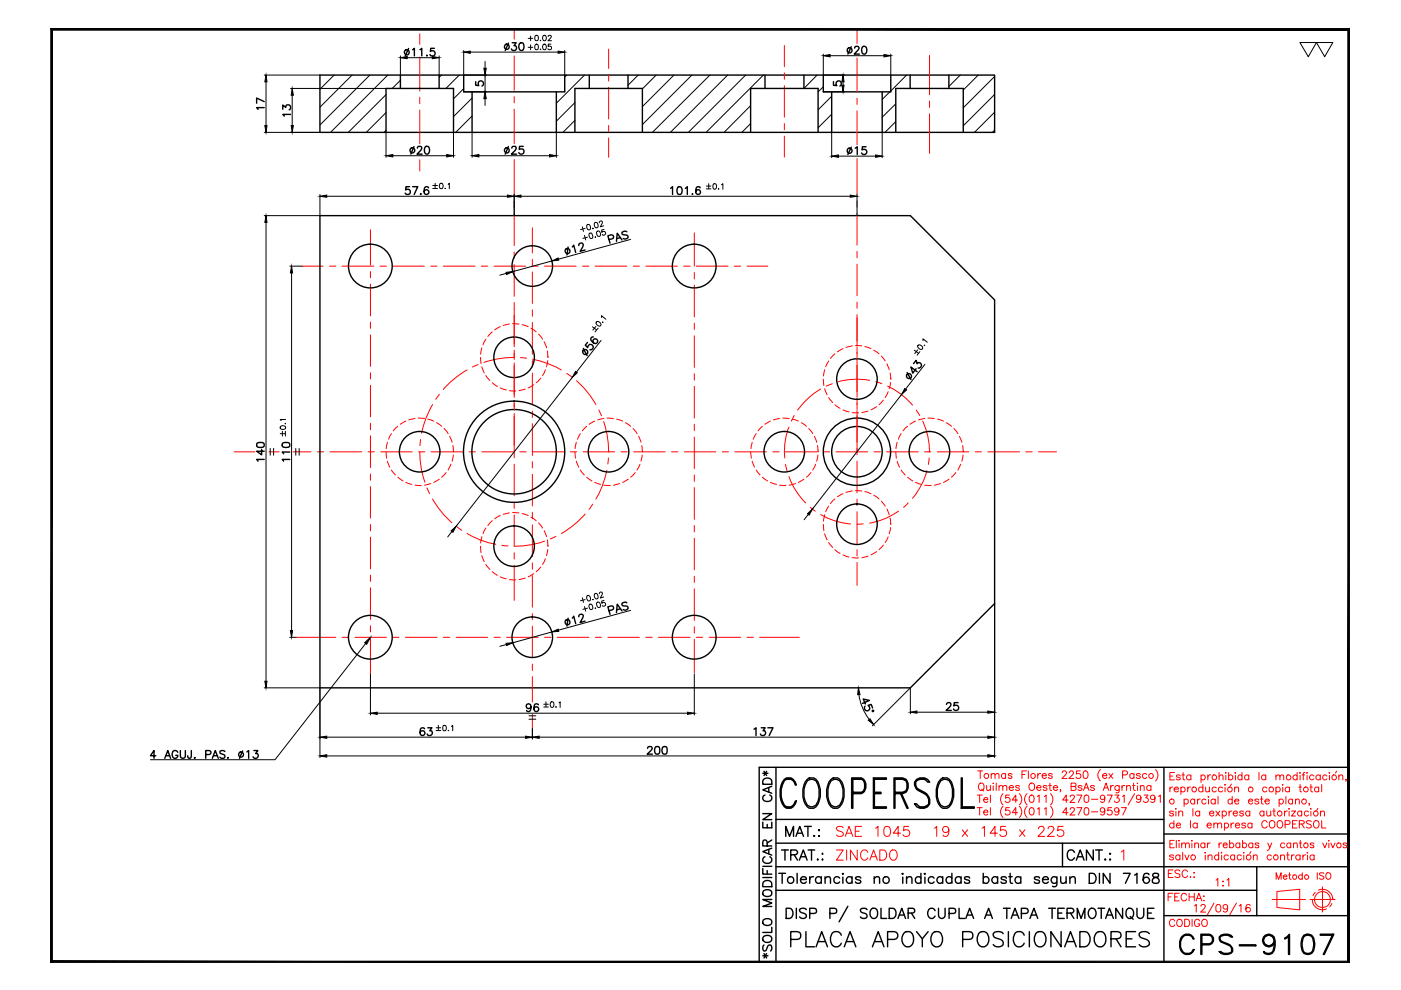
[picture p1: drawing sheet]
<svg xmlns="http://www.w3.org/2000/svg" width="297mm" height="210mm" viewBox="0 0 297 210" stroke-linecap="round" stroke-linejoin="round" font-family="sans-serif">
<!-- layer: CL -->
<g fill="none" stroke="#f00" stroke-width=".21">
<path d="M89 7.2v2.2M89 12.1v7.2M109 6.1v2.2M109 11.9v7.2M129 10.4v4.1M129 15.8v1.4M129 18.5v6.7M166.3 9.7v4.4M166.3 15.5v1.3M166.3 18.2v6.6M181.7 6.1v3.1M181.7 12.3v7.2"/>
<path d="M197.1 11.7v8.4M89 20.6v1.4M89 23.3v7.2M89 33.9v2.3M109 20.5v1.3M109 23.2v7.2M109 33.8v7.6M129 26.6v1.3M129 29.3v4.1M166.3 26.2v1.3M166.3 28.9v4.4M181.7 20.8v1.3"/>
<path d="M181.7 23.5v7.2M181.7 33.6v7.6M197.1 21.4v1.4M197.1 24.1v8.4M64.1 56.4h4.4M69.9 56.4h1.3M72.5 56.4h6.8M78.5 48.7v7.5M78.5 57.6v1.3M80.6 56.4h1.3M83.3 56.4h6.7M91.3 56.4h1.3"/>
<path d="M94 56.4h6.7M102 56.4h1.4M104.7 56.4h6.7M109 42.7v1.3M109 45.4v6.7M109 53.4v1.4M109 56.1v6.7M112.8 56.4h1.3M112.9 48.3v5.3M112.9 55v1.3M112.9 57.7v6.6M115.5 56.4h6.6"/>
<path d="M123.5 56.4h1.4M126.2 56.4h6.7M134.3 56.4h1.3M136.9 56.4h6.7M145 56.4h1.3M147.2 49.4v7M147.2 57.8v1.3M147.6 56.4h6.8M155.7 56.4h1.3M158.4 56.4h4.4M181.7 42.6v1.3M181.7 45.3v6.7"/>
<path d="M181.7 53.3v1.4M181.7 56v6.7M78.5 60.2v6.8M78.5 68.3v1.3M78.5 71v6.7M78.5 79v1.3M99 78.4a18.5 18.5 0 0 0-5 4.2M101.4 77.3l-1.2 .5M109 75.8a20 20 0 0 0-6.4 1M109 64.1v9.4M109 74.3v1.9M109 77v7.2"/>
<path d="M110.3 75.8l1.3 .1M112.9 65.7v1.4M112.9 68.4v6.7M112.9 76.5v1.3M112.9 79.1v6.7M112.9 76.2a20.2 20.2 0 0 1 6.1 2.2M120.2 79.2l1 .7M147.2 60.5v6.7M147.2 68.5v1.4M147.2 71.2v6.7M147.2 79.2v1.4M181.7 64.1v1.3"/>
<path d="M181.7 66.7v6.7M181.7 73.7v2.4M181.7 76.3v7.9M49.6 95.8h4.4M57 95.8h2.2M62.1 95.8h3.8M67.3 95.8h1.3M69.9 95.8h6.8M78 95.8h1.3M78.5 81.7v6.7M78.5 89.7v1.4M78.5 92.4v6.7"/>
<path d="M80.7 95.8h6.7M88.7 95.8h1.4M89 95.8a18.4 18.4 0 0 0 1.1 6.4M89.2 93.2l-.2 1.3M91.4 95.8h6.7M91.7 85.8a19.9 19.9 0 0 0-2.3 6.1M93.1 83.6l-.7 1.1M99.5 95.8h1.3M102.2 95.8h6.7M109 85v2M109 87.7v9.4M109 98.4v6.7"/>
<path d="M110.2 95.8h1.4M112.9 95.8h6.7M112.9 87.2v1.3M112.9 89.8v6.8M112.9 97.9v1.3M120.9 95.8h1.4M122.2 80.7a18.7 18.7 0 0 1 4.1 5.1M123.6 95.8h6.7M127 86.9l.5 1.2M128 89.4a20 20 0 0 1 1 6.4M128.7 99.7a18.8 18.8 0 0 1-2.4 6.1M129 97.1l-.1 1.3"/>
<path d="M129 95.8h.1M131.7 95.8h1.3M134.3 95.8h6.7M142.4 95.8h1.3M145.1 95.8h6.7M147.2 81.9v6.7M147.2 90v1.3M147.2 92.7v6.7M153.1 95.8h1.3M155.8 95.8h6.7M163.8 95.8h1.4M166.5 95.8h6.7"/>
<path d="M166.6 98.5l.2 1.3M167.3 90.6a13.5 13.5 0 0 0-.9 6.5M168.4 88.1l-.6 1.2M174 82.5a16.6 16.6 0 0 0-4.9 4.5M174.6 95.8h1.3M176.5 81.4l-1.3 .5M177.3 95.8h6.7M181.7 84.4v2.4M181.7 87v9.4M181.7 97.8v6.7M184.4 80.6a14.4 14.4 0 0 0-6.7 .3M185.3 95.8h1.4"/>
<path d="M185.7 80.9l1.3 .5M188 95.8h6.7M188.2 81.9a15.4 15.4 0 0 1 5.3 4M194.3 87l.7 1.1M195.6 89.3a15.7 15.7 0 0 1 1.5 6.5M196 95.8h1.4M196.5 99.8a14.3 14.3 0 0 1-3 5.9M197 97.1l-.2 1.4M197.1 95.8h.1M198.7 95.8h6.7M206.8 95.8h1.3M209.4 95.8h6.8"/>
<path d="M217.5 95.8h1.3M220.2 95.8h3.8M78.5 100.5v1.3M78.5 103.2v6.7M78.5 111.2v1.4M78.5 113.9v6.7M90.5 103.5l.6 1.1M91.7 105.8a19.2 19.2 0 0 0 4.1 5M96.8 111.7l1.1 .7M99 113.1a17.6 17.6 0 0 0 6.1 2.3M106.4 115.6l1.3 .1M109 109.1v6.7a18.4 18.4 0 0 0 6.5-1.1"/>
<path d="M109 106.5v1.3M109 117.2v1.3M109 119.8v7.5M112.9 100.6v6.7M112.9 108.6v1.4M112.9 111.3v6.7M112.9 119.3v1.4M117.9 113.7l-1.2 .6M124.1 109a17.6 17.6 0 0 1-5.1 4.1M125.7 106.9l-.8 1.1M147.2 100.7v1.4M147.2 103.4v6.7"/>
<path d="M147.2 111.4v1.4M147.2 114.1v6.7M167.3 101a14.5 14.5 0 0 0 3.5 5.6M171.8 107.6l1.1 .8M174 109.1a14.8 14.8 0 0 0 6.4 2M181.7 105.8v1.4M181.7 108.5v6.7M181.7 116.5v1.4M181.7 119.3v4.8M183 111.1l-1.3 .1M190.5 108.4a14.5 14.5 0 0 1-6.1 2.5M192.5 106.6l-.9 1"/>
<path d="M62.8 135.1h8.4M72.5 135.1h1.4M75.2 135.1h6.7M78.5 121.9v1.4M78.5 124.6v6.7M78.5 132.7v1.3M78.5 135.3v7.5M83.3 135.1h1.3M86 135.1h6.7M94 135.1h1.3M96.7 135.1h6.7M104.7 135.1h1.4"/>
<path d="M107.4 135.1h6.7M112.9 122v6.7M112.9 130.1v1.3M112.9 132.8v6.6M115.5 135.1h1.3M118.1 135.1h6.8M126.2 135.1h1.3M128.9 135.1h6.7M136.9 135.1h1.4M139.6 135.1h6.7M147.2 122.2v1.3M147.2 124.8v6.7"/>
<path d="M147.2 132.9v1.3M147.2 135.6v7M147.6 135.1h1.4M150.3 135.1h6.7M158.4 135.1h1.3M161.1 135.1h8.4M112.9 140.8v1.4M112.9 143.5v5.3M112.9 151.5v3"/>
</g>
<!-- layer: 0 -->
<g fill="none" stroke="#000" stroke-width=".3">
<path d="M67.8 15.9h143.1v12.2h-143.1zM84.9 15.9v2.9M93.1 15.9v2.9M98.3 15.9v3.6h21.4v-3.6M100.1 19.5v8.6M118 19.5v8.6M124.9 15.9v2.9M133.2 15.9v2.9M162.2 15.9v2.9M170.4 15.9v2.9M174.6 15.9v3.6h14.3v-3.6M176.3 19.5v8.6"/>
<path d="M187 19.5v8.6M193 15.9v2.9M201.2 15.9v2.9M81.8 28.1v-9.3h14.4v9.3M121.9 28.1v-9.3h14.3v9.3M159.1 28.1v-9.3h14.4v9.3M189.9 28.1v-9.3h14.3v9.3M67.8 45.7h125.2l17.9 17.9v64.4l-17.9 17.8h-125.2zM161 162.7h125.1v41.4h-125.1zM161.7 174.3v1.2h1.9v-1.2M161.7 172.5h1.9l-1.9 1.3h1.9M161.7 164h1.1"/>
<path d="M162 165.2a1.05 1.05 0 0 1 1.6 .4v.7h-1.9v-.7zM162 163.5l.5 .9M162.2 168.6a.69 .69 0 0 0-.5 .8 .69 .69 0 0 0 .7 .5 .83 .83 0 0 0 1-.1 .83 .83 0 0 0 .1-1l-.3-.2M162.5 163.5l-.5 .9M162.7 179.4l-.2-1.1-.2-.2-.4 .1-.2 .4v.8h1.9M162.7 174.8v.7M163 167v.9M163.6 179.8l-1.9 .8 1.9 .7M163.6 166.7l-1.9 .8 1.9 .7M163.6 178.1l-.9 .6M164.5 173.7h82.3M164.5 178.8h82.3"/>
<path d="M164.5 162.7v41.4M166.3 165.2l.5-.3a1.7 1.7 0 0 1 2 1.6h-.2l-.4-1-.5-.3h-.9l-.5 .3a5 5 0 0 0 0 5.2l.5 .4h.9l.5-.4 .4-.9h.2a1.61 1.61 0 0 1-2.5 1.3 5 5 0 0 1 0-5.9zM166.6 177.3v-2.1l.8 2.1 .8-2.1v2.1M168.8 177.3l.8-2.1 .8 2.1M169.1 176.7h1M170.6 175.2h1.4M171.2 165.2l.4-.3a1.7 1.7 0 0 1 2.1 1.6 4.8 4.8 0 0 1-.7 4.6l-.5 .3a1.75 1.75 0 0 1-2.1-1.6 4.9 4.9 0 0 1 .8-4.6zM171.2 165.5l.6-.3h.5l.7 .3a5 5 0 0 1 0 5.2l-.7 .4h-.5l-.6-.4a4.7 4.7 0 0 1 0-5.2zM171.3 175.2v2.1M172.5 177.2h.2zM173.5 176h.3l-.1 .1zM173.5 177.2h.3z"/>
<path d="M176.2 165.2l.5-.3a1.75 1.75 0 0 1 2 1.6 4.2 4.2 0 0 1-1.1 4.9 1.7 1.7 0 0 1-2.1-1.6 4.8 4.8 0 0 1 .7-4.6zM176.2 165.5l.7-.3h.4l.7 .3a4.7 4.7 0 0 1 0 5.2l-.7 .4h-.4l-.7-.4a5 5 0 0 1 0-5.2zM180.8 168h1.8l.5-.3 .2-.7v-.8l-.2-.7-.5-.3h-1.8v6.2h-.2v-6.5h2a1.91 1.91 0 0 1 0 3.4h-1.8M185.2 164.9h2.7v.3h-2.5v5.9h2.5v.3h-2.7zM185.4 168h1.4v.3h-1.4M189.8 168h1.6l.7-.3 .2-.7v-.8l-.2-.7-.7-.3h-1.6v6.2h-.3v-6.5h1.9a1.72 1.72 0 0 1 .9 2.8l-.2 .3-.7 .3h-1.6M190.9 168.3l1.4 3.1h.2l-1.4-3.1M194.4 165.2a1.88 1.88 0 0 1 2.7 .6h-.4l-.3-.3a1.61 1.61 0 0 0-2.2 .3v.7l.2 .5 .4 .4a2.76 2.76 0 0 1 2.3 3 1.8 1.8 0 0 1-1.6 1 1.8 1.8 0 0 1-1.6-1h.5l.2 .3a1.58 1.58 0 0 0 2.3-.3 1.94 1.94 0 0 0-.9-2.1l-1.2-.6a1.81 1.81 0 0 1-.9-1.9zM199.4 165.2l.5-.3a1.7 1.7 0 0 1 2 1.6 4.8 4.8 0 0 1-.6 4.6l-.5 .3a1.75 1.75 0 0 1-2.1-1.6 4.9 4.9 0 0 1 .7-4.6zM199.4 165.5l.7-.3h.5l.7 .3a5 5 0 0 1 0 5.2l-.7 .4h-.5l-.7-.4a4.7 4.7 0 0 1 0-5.2zM203.8 164.9h.2v6.2h2.6v.3h-2.8zM225.3 178.8v5"/>
<path d="M246.8 176.8h39.3M246.8 162.7v41.4M161.7 184.2v1.1h1.9M161.7 186.1h1.9M161.7 183.7h1.9M161.8 189a.96 .96 0 0 1 1.2-.4 .96 .96 0 0 1 .5 1.1 1.13 1.13 0 0 1-1.8-.2zM161.8 187.1a1.06 1.06 0 0 1 1.8 .2v.7h-1.9zM162 198.5a.94 .94 0 0 1 1.1-.1 .94 .94 0 0 1 .4 1 .95 .95 0 0 1-1.1 .4 .95 .95 0 0 1-.6-1.1zM162 194.9a.94 .94 0 0 1 1.1-.1 .94 .94 0 0 1 .4 1.1 1.13 1.13 0 0 1-1.8-.2v-.4zM162.2 181.7a.72 .72 0 0 0-.5 .8 .72 .72 0 0 0 .7 .5 .85 .85 0 0 0 1-.1 .85 .85 0 0 0 .1-1l-.3-.2M162.7 184.6v.7M163 180.1v.9"/>
<path d="M163.6 196.6v1.1h-1.9M163.6 190.7h-1.9l1.9 .8-1.9 .7h1.9M164.5 188.8h102M164.5 183.8h121.6M165.1 185.2h1.5M165.7 180.2h1.4M165.8 185.2v2.1M166.4 180.2v2.2M166.7 192.6h.7a1.15 1.15 0 0 1 .8 1.1 1.15 1.15 0 0 1-.8 1h-.7zM167.7 181.2h.8a.57 .57 0 0 0 .6-.6l-.2-.3-1.2-.1v2.2M167.7 199.2l1.8-.1a.85 .85 0 0 0 .3-1 .85 .85 0 0 0-.8-.6h-1.3v3.2M168.4 181.2l.7 1.2"/>
<path d="M168.8 192.6v2.1M169 185.2v2.1M169.5 182.4l.8-2.2 .8 2.2M169.7 186.5h1.3a.66 .66 0 0 0-1-.6 .66 .66 0 0 0-.2 1.1 .68 .68 0 0 0 1.2 0M169.8 181.7h1M170.9 197.5v3.2h1.8M171 192.9a.83 .83 0 0 0-1.5 .2l.4 .4 .7 .2a.52 .52 0 0 1 .4 .4 .52 .52 0 0 1-.3 .5 .93 .93 0 0 1-1.2-.2M171.3 180.2h1.4M171.7 193.7l1.2-.1a.56 .56 0 0 0 .2-.6 .56 .56 0 0 0-.5-.4h-.9v2.1M171.7 185.9v1.4M172.1 180.2v2.2M172.5 185.9a.65 .65 0 0 0-.8 .6"/>
<path d="M173.3 182.2h.2l-.1 .2zM173.5 199.6h1.5M174.1 186.2a.68 .68 0 0 0-1-.1 .68 .68 0 0 0 0 1 .68 .68 0 0 0 1-.1M174.1 185.9v1.4M174.3 181h.2l-.1 .1zM174.3 182.2h.2l-.1 .2zM174.9 186.3a.73 .73 0 0 1 1.1-.3l.1 1.3M174.9 185.9v1.4M176 193.7l1.2-.1a.56 .56 0 0 0 .2-.6 .56 .56 0 0 0-.5-.4h-.9v2.1M178 186.2a.68 .68 0 0 0-1-.1 .68 .68 0 0 0 0 1 .68 .68 0 0 0 1-.1M178.4 198.3a1.18 1.18 0 0 0-1.4-.8 1.18 1.18 0 0 0-.9 1.3 1.39 1.39 0 0 0 .3 1.5 1.39 1.39 0 0 0 1.5 .3l.5-.6M178.6 185.3h.2l-.1 .1z"/>
<path d="M178.7 186v1.3M179.5 199.6h1.5M179.8 192.2l-1.9 3.3M180.7 186.2a.68 .68 0 0 0-1.1-.1 .68 .68 0 0 0 0 1 .68 .68 0 0 0 1.1-.1M180.7 185.9v1.4M182.5 186.2a.68 .68 0 0 0-1.1 0l.1 .2 .9 .3 .1 .3a.68 .68 0 0 1-1.1 0M183.8 192.9a.79 .79 0 0 0-.7-.4 .79 .79 0 0 0-.7 .6l.4 .4 .6 .2a.55 .55 0 0 1 .3 .9 .9 .9 0 0 1-1.3-.2M184.8 192.7a.91 .91 0 0 1 1.1 .1 .91 .91 0 0 1 .2 1.1 .81 .81 0 0 1-.8 .9 .81 .81 0 0 1-.8-.9 1.33 1.33 0 0 1 .3-1.2zM185.3 186.3l.6-.4 .5 .1 .1 1.3M185.3 185.9v1.4M185.4 199.6h1.6M186.8 192.6v2.1h1.2"/>
<path d="M188.2 199.2h1.4a.83 .83 0 0 0 .8-.8 .83 .83 0 0 0-.8-.9h-1.4v3.2M188.5 192.6h.7a1.15 1.15 0 0 1 .8 1.1 1.15 1.15 0 0 1-.8 1h-.7zM190.4 194.7l.8-2.1 .8 2.1M190.7 194h1M191.3 185.3h.2l-.1 .1zM191.4 186v1.3M191.6 198a1.18 1.18 0 0 1 1.3-.4 1.18 1.18 0 0 1 .8 1.2 1.47 1.47 0 0 1-1.5 1.9 1.87 1.87 0 0 1-.6-2.7zM192.2 186.3a.73 .73 0 0 1 1-.3l.2 1.3M192.2 185.9v1.4M192.5 193.6l1.2-.1 .2-.3v-.4l-.5-.2h-.9v2.1M193.2 193.6l.7 1.1M194.3 197.5l1.3 1.6v1.6"/>
<path d="M195.3 186.2a.66 .66 0 0 0-1-.1 .66 .66 0 0 0 0 1 .66 .66 0 0 0 1-.1M195.3 185.2v2.1M196 185.3h.2l-.1 .1zM196.1 186v1.3M196.8 197.5l-1.2 1.6M197.7 198a1.21 1.21 0 0 1 1.3-.4 1.21 1.21 0 0 1 .8 1.2 1.39 1.39 0 0 1-.3 1.5 1.39 1.39 0 0 1-1.5 .3 1.99 1.99 0 0 1-.3-2.6zM198 186.2a.68 .68 0 0 0-1-.1 .68 .68 0 0 0 0 1 .68 .68 0 0 0 1-.1M198.3 193.1a.81 .81 0 0 0-.9-.5 .81 .81 0 0 0-.7 .8 .95 .95 0 0 0 .2 1 .95 .95 0 0 0 1 .2l.4-.4M199 192.6v1.5a.7 .7 0 0 0 .7 .6 .7 .7 0 0 0 .7-.6v-1.5M199.9 186.2a.68 .68 0 0 0-1-.1 .68 .68 0 0 0 0 1 .68 .68 0 0 0 1-.1M199.9 185.9v1.4M201.2 193.7l1.3-.1 .1-.3-.1-.6-1.3-.1v2.1"/>
<path d="M201.8 186.2a.68 .68 0 0 0-1-.1 .68 .68 0 0 0 0 1 .68 .68 0 0 0 1-.1M201.8 185.2v2.1M203.3 192.6v2.1h1.3M203.8 186.2a.68 .68 0 0 0-1-.1 .68 .68 0 0 0 0 1 .68 .68 0 0 0 1-.1M203.8 185.9v1.4M204.1 199.2l1.9-.1a.85 .85 0 0 0 .3-1 .85 .85 0 0 0-.8-.6h-1.4v3.2M204.8 194.7l.8-2.1 .8 2.1M205.1 194h1M205.6 186.2a.63 .63 0 0 0-1.1 0l.1 .2 .9 .3 .1 .3a.63 .63 0 0 1-1.1 0M207.5 198a1.21 1.21 0 0 1 1.4-.4 1.21 1.21 0 0 1 .7 1.2 1.4 1.4 0 0 1-.3 1.5 1.4 1.4 0 0 1-1.5 .3 2.06 2.06 0 0 1-.3-2.6zM208.5 186.2a.68 .68 0 0 1 1-.1 .68 .68 0 0 1 0 1 .68 .68 0 0 1-1-.1M208.5 185.2v2.1"/>
<path d="M208.8 194.7l.8-2.1 .8 2.1M209.1 194h1M211.5 186.2a.68 .68 0 0 0-1-.1 .68 .68 0 0 0 0 1 .68 .68 0 0 0 1-.1M211.5 185.9v1.4M212.7 198a1.46 1.46 0 0 0-2.1 0 .76 .76 0 0 0 .6 .9l.9 .3a.8 .8 0 0 1 .6 .6 .8 .8 0 0 1-.3 .8 1.42 1.42 0 0 1-1.8-.3M212.7 192.6h1.5M213.4 186.2a.68 .68 0 0 0-1.2 0l.2 .2 .8 .3 .2 .3a.68 .68 0 0 1-1.2 0M213.5 192.6v2.1M213.8 197.5v3.2M213.9 185.9h.7M214.2 185.2v1.7l.1 .3 .4 .1M214.4 194.7l.8-2.1 .8 2.1"/>
<path d="M214.7 194h1M216.4 186.2a.68 .68 0 0 0-1-.1 .68 .68 0 0 0 0 1 .68 .68 0 0 0 1-.1M216.4 185.9v1.4M216.5 193.7l1.3-.1a.58 .58 0 0 0 0-.9l-1.3-.1v2.1M217.1 198.3a1.18 1.18 0 0 0-1.3-.8 1.18 1.18 0 0 0-.9 1.3 1.39 1.39 0 0 0 .3 1.5 1.39 1.39 0 0 0 1.5 .3l.4-.6M218.2 197.5v3.2M218.4 194.7l.8-2.1 .8 2.1M218.7 194h1M219.6 198a1.21 1.21 0 0 1 1.4-.4 1.21 1.21 0 0 1 .8 1.2 1.4 1.4 0 0 1-.4 1.5 1.4 1.4 0 0 1-1.5 .3 2.06 2.06 0 0 1-.3-2.6zM220.4 186.2a.63 .63 0 0 0-1.1 0l.1 .2 .9 .3 .1 .3a.63 .63 0 0 1-1.1 0M221 186.5h1.3a.66 .66 0 0 0-1-.6 .66 .66 0 0 0-.2 1.1 .68 .68 0 0 0 1.2 0M222.3 192.6h1.5"/>
<path d="M223.1 192.6v2.1M224.1 185.9v1.6a.57 .57 0 0 1-.4 .5 .57 .57 0 0 1-.5-.1M224.1 186.2a.68 .68 0 0 0-1-.1 .68 .68 0 0 0 0 1 .68 .68 0 0 0 1-.1M224.3 193.6h.8M224.9 185.9v1a.53 .53 0 0 0 .8 .3l.3-.3M225 197.5v3.2l-2.2-3.2v3.2M225.7 192.6h-1.4v2.1h1.4M226 185.9v1.4M226.2 199.6h1.5M226.2 193.6l1.3-.1a.52 .52 0 0 0 0-.8l-1.3-.1v2.1M226.8 186.3l.5-.4 .6 .1 .1 1.3M226.8 185.9v1.4"/>
<path d="M227 193.6l.7 1.1M227.8 180.7a.78 .78 0 0 0-.9-.5 .78 .78 0 0 0-.6 .8 .92 .92 0 0 0 .2 1 .92 .92 0 0 0 1 .2l.3-.3M228.2 182.4l.8-2.2 .8 2.2M228.4 194.7v-2.1l.8 2.1 .8-2.1v2.1M228.5 181.7h1M229 197.5h1a1.7 1.7 0 0 1 1.2 1.6 1.7 1.7 0 0 1-1.2 1.6h-1zM230.9 185.2h.8a1.12 1.12 0 0 1 .7 1 1.12 1.12 0 0 1-.7 1.1h-.8zM230.9 192.9a.8 .8 0 0 1 .9-.3 .8 .8 0 0 1 .6 .8 .95 .95 0 0 1-.2 1 .95 .95 0 0 1-1 .2 1.3 1.3 0 0 1-.3-1.7zM231.8 180.2v2.2l-1.5-2.2v2.2M232.3 180.2h1.4M232.3 198a1.18 1.18 0 0 1 1.4-.4 1.18 1.18 0 0 1 .8 1.2 1.47 1.47 0 0 1-1.6 1.9 1.87 1.87 0 0 1-.6-2.7zM232.8 192.6h1.4"/>
<path d="M233 180.2v2.2M233.1 185.2v2.1M233.5 192.6v2.1M234.2 182.2h.3l-.2 .2zM234.4 194.7l.8-2.1 .9 2.1M234.7 194h1.1M235.3 181h.2l-.2 .1zM235.3 182.2h.2l-.2 .2zM235.3 185.2v2.1l-1.4-2.1v2.1M235.6 199.1h1.3l.5-.2a.76 .76 0 0 0 0-1.2l-1.8-.2v3.2M236.6 199.1l1.1 1.6M238 192.6v2.1l-1.4-2.1v2.1"/>
<path d="M238.2 185.2h1.4l-1 2.1M238.8 199.1h1.2M238.9 192.9a.8 .8 0 0 1 .9-.3 .8 .8 0 0 1 .5 .8 .95 .95 0 0 1-.2 1 .95 .95 0 0 1-1 .2 1.44 1.44 0 0 1-.2-1.7zM239.6 194.3l.7 .6M240.6 185.5l.5-.3v2.1M240.8 197.5h-2v3.2h2M241.1 192.6v1.5a.72 .72 0 0 0 .7 .6 .72 .72 0 0 0 .7-.6v-1.5M243.3 193.6h.8M243.6 185.5a.61 .61 0 0 0-.6-.4 .61 .61 0 0 0-.5 .4 1.18 1.18 0 0 0 .5 1.8 .66 .66 0 0 0 .7-.7 .66 .66 0 0 0-.6-.6 .66 .66 0 0 0-.7 .6M243.7 198a1.52 1.52 0 0 0-2.2 0 .86 .86 0 0 0 .6 .9l.9 .3a.8 .8 0 0 1 .6 .6 .8 .8 0 0 1-.3 .8 1.42 1.42 0 0 1-1.8-.3M244.5 185.3l-.1 .4 .3 .3a.78 .78 0 0 1 .9 .3 .78 .78 0 0 1-.1 .9h-1a.65 .65 0 0 1-.1-.7 .65 .65 0 0 1 .6-.4l.3-.1a.45 .45 0 0 0 .2-.7zM244.7 192.6h-1.4v2.1h1.4"/>
<path d="M246.8 194.1h39.3M250.5 198.7a1.49 1.49 0 0 1 1.5-.7 1.49 1.49 0 0 1 1.2 1.1h-.2l-.3-.4-.5-.4a1.48 1.48 0 0 0-1.9 1.4 2.09 2.09 0 0 0 1 2.4h.9l.4-.1 .4-.7h.2a1.57 1.57 0 0 1-1.8 1.1 1.57 1.57 0 0 1-1.3-1.7v-1zM258.5 198.7a1.9 1.9 0 0 1 2.8 0h-.3a1.65 1.65 0 0 0-2.3 0l.2 .8a3.8 3.8 0 0 1 2.4 1.6v.7a1.9 1.9 0 0 1-2.8 0h.4a1.61 1.61 0 0 0 2.2 0 1.13 1.13 0 0 0-.8-1.5l-1-.4a.99 .99 0 0 1-.8-1.2zM266.5 183.8v10.3M267.9 199.7a1.2 1.2 0 0 0 1.8 .6l.4-.6M267.9 199.1a1.2 1.2 0 0 1 1.8-.6l.4 .6M268.7 198.3a1.25 1.25 0 0 0-.6 1.8l.6 .4M269.3 198.3l.6 .4a3.7 3.7 0 0 1-.4 3.4M270.1 199.5l-.2 .6-.6 .4M272.4 198.9l1-.8v4.3h-.2v-3.9l-.8 .6zM276.5 198.3a1.41 1.41 0 0 1 2 .6 3.4 3.4 0 0 1-.4 3.2 1.38 1.38 0 0 1-2-.6 3.6 3.6 0 0 1 .4-3.2zM276.5 198.5l.6-.2 1 .2"/>
<path d="M276.7 198.3a3.4 3.4 0 0 0 0 3.8M277.9 198.3a3.2 3.2 0 0 1 0 3.8M282.6 198.1l-2 4.3h.2l2-4.3h-2.9v.2h2.7M161.7 202.6h1.1M162 200.4a.73 .73 0 0 0 .2 1.2l.2-.1 .4-1 .6-.1a.88 .88 0 0 1 0 1.2M162 202.2l.5 .9M162.5 202.2l-.5 .9M173 200.7l1.2-3.2 1.2 3.2M179 200.7l1.2-3.2 1.3 3.2M185 200.7l1.2-3.2 1.2 3.2M225.7 200.7l1.3-3.2 1.2 3.2M254.8 200.1h1.6l.5-.2 .2-.4v-.6l-.2-.4-.5-.2h-1.6v4.1h-.2v-4.3h1.8a1.15 1.15 0 0 1 .9 1.1 1.15 1.15 0 0 1-.9 1.1h-1.6"/>
<path d="M262.8 200.3h3.4v.2h-3.4zM268.1 202l.6 .1 1-.1M270.1 200.1a1.34 1.34 0 0 1-2 .3 1.34 1.34 0 0 1 0-2 1.34 1.34 0 0 1 2 .3 3.7 3.7 0 0 1-.4 3.4l-1 .3-.6-.3-.2-.3h.2l.2 .3M276.5 202l.6 .1 1-.1"/>
<circle cx="78.5" cy="56.4" r="4.6"/>
<circle cx="112.9" cy="56.4" r="4.3"/>
<circle cx="147.2" cy="56.4" r="4.6"/>
<circle cx="109" cy="75.8" r="4.3"/>
<circle cx="89" cy="95.8" r="4.3"/>
<circle cx="109" cy="95.8" r="10.7"/>
<circle cx="109" cy="95.8" r="9"/>
<circle cx="129" cy="95.8" r="4.3"/>
<circle cx="166.3" cy="95.8" r="4.3"/>
<circle cx="181.7" cy="95.8" r="7.1"/>
<circle cx="181.7" cy="95.8" r="5.4"/>
<circle cx="181.7" cy="80.4" r="4.3"/>
<circle cx="197.1" cy="95.8" r="4.3"/>
<circle cx="109" cy="115.8" r="4.3"/>
<circle cx="181.7" cy="111.1" r="4.3"/>
<circle cx="78.5" cy="135.1" r="4.6"/>
<circle cx="112.9" cy="135.1" r="4.3"/>
<circle cx="147.2" cy="135.1" r="4.6"/>
<circle cx="167.6" cy="186.6" r=".7"/>
<circle cx="187.9" cy="186.6" r=".7"/>
</g>
<!-- layer: OC -->
<g fill="none" stroke="#f00" stroke-width=".21">
<path d="M101.9 75.8l.1 1.3M102.2 73.7l-.3 1.4M102.2 77.8l.5 1.2M103 71.9l-.6 1.2M103 79.6l.9 1.1M104.4 70.4l-1 .9M106.1 69.3l-1.2 .6M108 68.7l-1.3 .3M108.7 68.6l1.3 .1M110.7 68.8l1.3 .5M112.6 69.6l1.1 .8M114.2 70.8l.8 1.1"/>
<path d="M115.4 72.5l.5 1.2M115.6 78.4l-.6 1.2M116 74.4l.2 1.4M116.1 76.5l-.2 1.3M116.2 75.8h.1M174.9 78.4l-.3 1.3M175.7 76.5l-.6 1.3M177 75l-.9 1M178.7 73.9l-1.1 .7M180.7 73.3l-1.4 .4M181.4 73.3h1.3M183.4 73.5l1.3 .4"/>
<path d="M185.3 74.3l1.1 .7M186.9 75.5l.8 1M188.1 77.1l.4 1.3M188.7 79.1l.2 1.3M81.8 95.8l.2 1.4M82.1 93.8l-.2 1.3M82.1 97.8l.5 1.3M83 91.9l-.6 1.2M83 99.7l.8 1M84.3 90.4l-.9 1M86 89.3l-1.1 .7M88 88.7l-1.3 .3"/>
<path d="M88.7 88.6l1.3 .1M90.7 88.9l1.3 .4M92.6 89.6l1.1 .8M94.2 90.8l.8 1.1M95.3 92.5l.6 1.3M95.6 98.4l-.6 1.3M96 94.4l.2 1.4M96.1 96.5l-.2 1.3M96.2 95.8h.1M104.4 81.2l1.1 .8M106.1 82.3l1.2 .4M108 82.8l1.4 .1"/>
<path d="M111.4 82.5l-1.4 .3M113.2 81.6l-1.2 .7M114.7 80.2l-1 1M121.9 95.8l.2 1.4M122.2 93.8l-.3 1.3M122.2 97.8l.5 1.3M123 91.9l-.6 1.2M123 99.7l.9 1M124.4 90.4l-.9 1M126.1 89.3l-1.2 .7M128 88.7l-1.3 .3M128.7 88.6l1.4 .1"/>
<path d="M130.7 88.9l1.3 .4M132.6 89.6l1.1 .8M134.2 90.8l.9 1.1M135.4 92.5l.5 1.3M135.7 98.4l-.6 1.3M136.1 94.4l.1 1.4M136.2 96.5l-.3 1.3M136.2 95.8h.1M159.1 95.8l.2 1.4M159.5 93.8l-.3 1.3M159.5 97.8l.4 1.3M160.3 91.9l-.6 1.2"/>
<path d="M160.3 99.7l.8 1M161.6 90.4l-.9 1M163.3 89.3l-1.1 .7M165.3 88.7l-1.3 .3M166 88.6l1.3 .1M168 88.9l1.3 .4M169.9 89.6l1.1 .8M171.5 90.8l.8 1.1M172.7 92.5l.5 1.3M172.9 98.4l-.6 1.3M173.3 94.4l.2 1.4M173.4 96.5l-.2 1.3"/>
<path d="M173.5 95.8h.1M174.6 80.4l.1 1.3M174.9 82.4l.5 1.3M175.7 84.3l.8 1M177 85.8l1.1 .8M178.7 86.9l1.3 .4M180.7 87.5h1.3M184 87.2l-1.3 .3M185.9 86.2l-1.2 .7M187.3 84.8l-.9 1M188.3 83.1l-.6 1.2M188.8 81.1l-.3 1.3"/>
<path d="M188.9 80.4h.1M189.9 95.8l.1 1.4M190.2 93.8l-.2 1.3M190.2 97.8l.5 1.3M191.1 91.9l-.6 1.2M191.1 99.7l.8 1M192.4 90.4l-1 1M194.1 89.3l-1.2 .7M196.1 88.7l-1.4 .3M196.7 88.6l1.4 .1M198.8 88.9l1.2 .4M200.6 89.6l1.1 .8"/>
<path d="M202.2 90.8l.9 1.1M203.4 92.5l.5 1.3M203.7 98.4l-.6 1.3M204.1 94.4l.1 1.4M204.2 96.5l-.3 1.3M204.2 95.8h.1M84.3 101.2l1.1 .8M86 102.3l1.3 .4M88 102.9h1.3M91.3 102.5l-1.3 .4M93.1 101.6l-1.1 .7M94.6 100.2l-.9 1"/>
<path d="M101.9 115.8l.1 1.4M102.2 113.8l-.3 1.3M102.2 117.8l.5 1.3M103 112l-.6 1.2M103 119.7l.9 1M104.4 110.4l-1 1M106.1 109.3l-1.2 .7M108 108.8l-1.3 .3M108.7 108.7l1.3 .1M110.7 108.9l1.3 .4M112.6 109.6l1.1 .8M114.2 110.9l.8 1.1"/>
<path d="M115.4 112.5l.5 1.3M115.6 118.4l-.6 1.3M116 114.5l.2 1.3M116.1 116.5l-.2 1.3M116.2 115.8h.1M124.4 101.2l1.1 .8M126.1 102.3l1.3 .4M128 102.9h1.4M131.4 102.5l-1.3 .4M133.2 101.6l-1.2 .7M134.7 100.2l-1 1M161.6 101.2l1.1 .8"/>
<path d="M163.3 102.3l1.3 .4M165.3 102.9h1.3M168.7 102.5l-1.4 .4M170.4 101.6l-1.1 .7M171.9 100.2l-.9 1M174.6 111.2l.1 1.3M174.9 109.1l-.3 1.4M174.9 113.2l.5 1.2M175.7 107.3l-.6 1.2M175.7 115l.8 1.1M177 105.8l-.9 1M177 116.5l1.1 .8"/>
<path d="M178.7 104.7l-1.1 .6M178.7 117.6l1.3 .5M180.7 104.1l-1.4 .3M180.7 118.2l1.3 .1M181.4 104.1h1.3M183.4 104.2l1.3 .5M184 117.9l-1.3 .3M185.3 105l1.1 .8M185.9 117l-1.2 .6M186.9 106.3l.8 1M187.3 115.6l-.9 .9M188.1 107.9l.4 1.2"/>
<path d="M188.3 113.8l-.6 1.2M188.7 109.8l.2 1.4M188.8 111.8l-.3 1.4M188.9 111.2h.1M192.4 101.2l1.1 .8M194.1 102.3l1.3 .4M196.1 102.9h1.3M199.4 102.5l-1.3 .4M201.2 101.6l-1.2 .7M202.7 100.2l-1 1M104.4 121.2l1.1 .8M106.1 122.3l1.2 .4"/>
<path d="M108 122.9h1.4M111.4 122.6l-1.4 .3M113.2 121.6l-1.2 .7M114.7 120.2l-1 1"/>
</g>
<!-- layer: RY -->
<g fill="none" stroke="#000" stroke-width=".21">
<path d="M70.8 15.9l-3 3M74.6 15.9l-6.8 6.8M78.4 15.9l-10.6 10.6M82.2 15.9l-12.1 12.2M84.9 17l-1.7 1.8M93.6 15.9l-.5 .5M97.4 15.9l-2.9 2.9M98.3 18.8l-2.1 2.2M120.2 15.9l-.5 .4M123.9 15.9l-5.9 6M124.9 18.7v.1M135.3 15.9l-2.1 2.2"/>
<path d="M139.1 15.9l-2.9 2.9M142.9 15.9l-6.7 6.7M146.7 15.9l-10.5 10.5M150.5 15.9l-12.2 12.2M154.3 15.9l-12.2 12.2M158.1 15.9l-12.2 12.2M161.9 15.9l-12.2 12.2M173.2 15.9l-2.8 2.9M174.6 18.4l-1.1 1.1M188.7 19.5l-1.7 1.6M192.2 15.9l-3.3 3.4M203.6 15.9l-2.4 2.4"/>
<path d="M207.4 15.9l-3.2 3.2M210.9 16.2l-6.7 6.7M81.8 20.1l-8 8M81.8 23.9l-4.1 4.2M81.8 27.6l-.4 .5M100.1 20.8l-3.9 3.9M100.1 24.6l-3.5 3.5M121.9 21.8l-3.9 3.9M121.9 25.5l-2.5 2.6M159.1 22.4l-5.6 5.7M159.1 26.2l-1.8 1.9M176.3 20.4l-2.8 2.9"/>
<path d="M176.3 24.2l-2.8 2.9M176.3 28l-.1 .1M189.9 22l-2.9 2.8M189.9 25.8l-2.3 2.3M210.9 20l-6.7 6.7M210.9 23.8l-4.3 4.3M210.9 27.6l-.5 .5"/>
</g>
<!-- layer: 0 -->
<g fill="#000" stroke="#000" stroke-width=".21">
<path d="M10.8 6.1l.3 .3h274.7zM10.8 6.1h275.3l-.3 .3z"/>
<path d="M285.8 6.4v197.4l.3-197.7zM286.1 6.1v198l-.3-.3z"/>
<path d="M11.1 6.4l-.3 197.7 .3-.3zM10.8 6.1l.3 .3-.3 197.7z"/>
<path d="M11.1 203.8l275 .3-.3-.3zM11.1 203.8l275 .3h-275.3z"/>
</g>
<!-- layer: CO -->
<g fill="none" stroke="#000" stroke-width=".21">
<path d="M56 15.9h11.8M56.4 17.4v9.2M61.6 18.8h20.2M84.9 11.9v4M86.3 12.2h5.4M93.1 11.9v4M98.3 10.7v5.2M98.4 15.9h4.8M98.4 19.5h4.8M99.7 11h18.6M102.8 13v1.5M102.8 15.9v3.6"/>
<path d="M119.7 10.7v5.2M174.6 11.5v4.4M174.6 15.9h4.5M174.6 19.5h4.5M176 11.8h11.4M178.7 17.4v.7M188.9 11.5v4.4M275.6 9h3.5l-1.7 3zM279.1 9h3.5l-1.7 3zM56 28.1h11.8M61.9 20.2v6.4M81.8 28.1v5.3"/>
<path d="M83.3 33h11.4M96.2 28.1v5.3M100.1 28.1v5.3M101.5 33h15M102.8 20.9v1.5M118 28.1v5.3M176.3 28.1v5.3M177.8 33.1h7.8M187 28.1v5.3M56 45.7h11.8M56.4 47.2v97.2M61.4 56.4h2.7"/>
<path d="M61.8 57.9v75.8M67.8 41.2v4.5M69.3 41.6h38.3M107.4 58l-1.4 .3M109 41.2v4.5M110.5 41.6h69.8M117 55.3l-8.2 2.3M133.7 50.8l-15.3 4.1M181.7 41.2v4.5M127.4 72.2l-5.2 6.7M196.1 77.3l-4.1 5.2M57.3 95.1v1.4"/>
<path d="M58 95.1v1.4M62.7 95.1v1.4M63.4 95.1v1.4M121.3 80l-24.6 31.6M191.1 83.7l-18.8 24.2M95.8 112.7l-.9 1.1M171.4 109.1l-.9 1.1M61.4 135.1h1.4M77.5 136.4l-19.2 24.7h-26.4M107.4 136.7l-1.4 .3M117 134l-8.2 2.3M133.7 129.4l-15.3 4.2"/>
<path d="M210.9 128v32.6M56 145.8h11.8M67.8 145.9v14.7M69.3 156.3h42.1M78.5 142.9v8.7M80 151.2h65.8M112.2 151.8h1.4M112.2 152.5h1.4M112.9 154.5v2.2M114.3 156.3h95.1M147.2 142.9v8.7M182.1 147.2a11 11 0 0 0 2.2 5.3"/>
<path d="M193 151.3v-5.4l-8 8M194.4 151h15M69.3 160.3h140.1"/>
</g>
<g fill="#000" stroke="#000" stroke-width=".21">
<path d="M56.4 15.9l.2 1.5h-.5zM84.9 12.2l1.4-.2v.4zM91.7 12l1.4 .2-1.4 .2zM98.3 11l1.4-.2v.5zM102.6 14.5h.5l-.3 1.4zM118.3 10.8l1.4 .2-1.4 .3zM174.6 11.8l1.4-.2v.5zM178.5 18.1h.5l-.3 1.4zM178.7 15.9l.3 1.5h-.5zM187.4 11.6l1.5 .2-1.5 .3zM56.1 26.6h.5l-.2 1.5zM61.9 18.8l.3 1.4h-.5z"/>
<path d="M61.7 26.6h.5l-.3 1.5zM81.8 33l1.5-.2v.5zM94.7 32.8l1.5 .2-1.5 .3zM100.1 33l1.4-.2v.5zM102.8 19.5l.3 1.4h-.5zM116.5 32.8l1.5 .2-1.5 .3zM176.3 33.1l1.5-.2v.5zM185.6 32.9l1.4 .2-1.4 .3zM56.4 45.7l.2 1.5h-.5zM61.8 56.4l.2 1.5h-.4zM67.8 41.6l1.5-.2v.4zM107.3 57.7l1.5-.1-1.4 .6z"/>
<path d="M107.6 41.4l1.4 .2-1.4 .2zM109 41.6l1.5-.2v.4zM117 55.3l1.3-.6 .2 .5zM180.3 41.4l1.4 .2-1.4 .2zM122 78.7l.4 .3-1.1 1zM191.8 82.4l.4 .3-1.1 1zM95.6 112.6l1.1-1-.7 1.3zM171.2 108.9l1.1-1-.8 1.3zM61.6 133.7h.4l-.2 1.4zM77.3 136.3l1.2-1.2-.8 1.5zM107.3 136.4l1.5-.1-1.4 .6zM117 134l1.3-.6 .2 .5z"/>
<path d="M56.1 144.4h.5l-.2 1.4zM67.8 156.3l1.5-.2v.4zM78.5 151.2l1.5-.2v.5zM111.4 156.1l1.5 .2-1.5 .2zM112.9 156.3l1.4-.2v.4zM145.8 151l1.4 .2-1.4 .3zM182 145.8l.3 1.5h-.5zM184.1 152.7l.4-.3 .7 1.2zM193 151l1.4-.3v.5zM209.4 156.1l1.5 .2-1.5 .2zM209.4 150.7l1.5 .3-1.5 .2zM67.8 160.3l1.5-.3v.5z"/>
<path d="M209.4 160l1.5 .3-1.5 .2z"/>
</g>
<g fill="none" stroke="#000" stroke-width=".3">
<path d="M86.6 10.3l-.7 1.6M87.5 10.5l.4-.3v1.7M89 10.5l.4-.3v1.7M90.5 11.7v.2zM92.1 10.2h-.8l-.1 .7a.58 .58 0 0 1 .9 0 .58 .58 0 0 1-.1 .9 .58 .58 0 0 1-.8-.2M100.9 17.3v.8l.6 .1a.58 .58 0 0 1 0-.9 .58 .58 0 0 1 .9 .1 .58 .58 0 0 1-.2 .8M107.8 9.1l-.7 1.6M108.6 9.1h.8l-.4 .6a.54 .54 0 0 1 .5 .5 .54 .54 0 0 1-.5 .6 .54 .54 0 0 1-.6-.4M110.3 9.1a.51 .51 0 0 1 .7 .3l.1 .4a.73 .73 0 0 1-.6 .9 1.04 1.04 0 0 1-.2-1.6zM176.7 17.3v.8l.7 .1a.58 .58 0 0 1 0-.9 .58 .58 0 0 1 .9 .1 .58 .58 0 0 1-.2 .8M180.5 9.9l-.7 1.6M181.2 10.2l.3-.4h.3l.3 .3-.2 .6-.8 .8h1.1"/>
<path d="M182.9 9.9a.55 .55 0 0 1 .8 .2 .79 .79 0 0 1 .1 .9 .79 .79 0 0 1-.9 .4l-.2-.6zM56 22.8h-1.6l.3 .4M56 21.5l-1.6-.7v1.1M60 23.2v-.9l.6 .5a.54 .54 0 0 1 .5-.6 .54 .54 0 0 1 .6 .4 .54 .54 0 0 1-.4 .7M61.6 24.3h-1.6l.3 .3M86.8 39.6h-.7l-.1 .7a.58 .58 0 0 1 .9 0 .58 .58 0 0 1-.1 .9 .58 .58 0 0 1-.9-.3M87.5 39.6h1.1l-.8 1.6M87.8 31.1l-.7 1.6M88.5 31.4l.3-.4 .5 .1 .1 .2-.2 .6-.8 .8h1.1M90.2 31.1a.58 .58 0 0 1 .8 .2 .78 .78 0 0 1 .1 .9 .78 .78 0 0 1-.9 .4 1.24 1.24 0 0 1 0-1.5zM90.9 39.8a.49 .49 0 0 0-.8-.1l-.1 .2v1.1a.52 .52 0 0 0 .8 .2 .52 .52 0 0 0-.1-.9 .52 .52 0 0 0-.8 .4M107.8 31.1l-.7 1.6"/>
<path d="M108.5 31.4l.3-.4 .5 .1 .1 .2-.2 .6-.8 .8h1.1M110.9 31h-.7l-.1 .7a.58 .58 0 0 1 .9 0 .58 .58 0 0 1-.2 .9 .58 .58 0 0 1-.8-.3M142.2 39.9l.4-.3v1.6M143.7 39.7a.53 .53 0 0 1 .8 .2 .76 .76 0 0 1 .1 .9 .76 .76 0 0 1-.9 .3l-.2-.5zM145.3 39.9l.4-.3v1.6M148.4 39.8a.44 .44 0 0 0-.6-.1 .93 .93 0 0 0 .3 1.5 .5 .5 0 0 0 .4-.5 .5 .5 0 0 0-.5-.5 .5 .5 0 0 0-.5 .5M180.5 31.2l-.7 1.6M181.3 31.4l.5-.3v1.7M183.6 31.1h-.7l-.1 .7a.58 .58 0 0 1 .8 0 .58 .58 0 0 1-.1 .9 .58 .58 0 0 1-.8-.3M89.1 41.1h.2zM120.5 52.4l-.3 1.7M121.3 52.4l.3-.4 .5 1.6"/>
<path d="M122.7 52.1l.1-.4 .4-.2 .3 .1 .2 .3-.7 1.4 1.1-.3M129.1 50.8l.7-.2a.42 .42 0 0 0 .3-.4 .42 .42 0 0 0-.3-.4l-.9 .2 .4 1.6M131.5 50.4l-.7 .2M131.9 50.9l-1-1.5-.2 1.8M132.9 49.1a.61 .61 0 0 0-.6-.1 .61 .61 0 0 0-.4 .6l1.1 .3 .2 .3a.7 .7 0 0 1-1.1 .3M146.7 41.1h.2zM123.7 73.9l.8 1.5M124.6 72.6l-.5 .6 .5 .5a.59 .59 0 0 1 .5-.7 .59 .59 0 0 1 .7 .6 .59 .59 0 0 1-.7 .6M125.8 71.5a.45 .45 0 0 0-.6 .4 .89 .89 0 0 0 1.4 .7 .51 .51 0 0 0-.1-.7 .51 .51 0 0 0-.7 .1 .51 .51 0 0 0 .1 .7M192.3 79l.8 1.5M193.7 77.1l.5-.7 .3 .7a.55 .55 0 0 1 .9 .3 .55 .55 0 0 1-.7 .6M194.2 78.2l-.7 .9-.4-1.3 1.4 1"/>
<path d="M54.5 94l.2-.1h1a.54 .54 0 0 1 .3 .4 .54 .54 0 0 1-.3 .5h-1a.64 .64 0 0 1-.2-.8zM55.5 95.3v1.1l-1.1-.7h1.6M56 97.4h-1.6l.3 .4M59.9 94l.2-.1h1a.54 .54 0 0 1 .3 .4 .54 .54 0 0 1-.3 .5h-1a.64 .64 0 0 1-.2-.8zM61.4 97.4h-1.6l.3 .4M61.4 95.8h-1.6l.3 .4M120.5 131.1l-.3 1.7M121.3 131.1l.3-.5 .5 1.6M122.7 130.8l.2-.5 .3-.1 .4 .2-.1 .6-.5 1 1.1-.3M129.1 129.5l.9-.3 .1-.3-.2-.4-1 .2 .4 1.6M131.5 129.1l-.7 .2M131.9 129.5l-1-1.4-.2 1.8"/>
<path d="M132.9 127.8a.56 .56 0 0 0-.7-.1 .56 .56 0 0 0-.2 .7l1 .2 .2 .3a.7 .7 0 0 1-1.1 .3M37.7 159.5a.61 .61 0 0 0-.7-.4 .61 .61 0 0 0-.5 .7 .67 .67 0 0 0 .2 .8 .67 .67 0 0 0 .9-.1l.1-.4h-.4M38.2 159.1v1.2a.53 .53 0 0 0 .6 .5 .53 .53 0 0 0 .5-.5v-1.2M40.6 159.1l-.1 1.5-.2 .2-.4-.1-.1-.5M43.6 160l.9-.1 .2-.5-.4-.3h-.7v1.7M47.7 159.3a.6 .6 0 0 0-1.1 .2l.2 .3 .8 .3 .1 .4a.65 .65 0 0 1-1.1 0M51.4 159.2l-.6 1.6M52.3 159.4l.4-.3v1.7M53.8 159.1h.9l-.5 .7a.54 .54 0 0 1 .5 .5 .54 .54 0 0 1-.4 .5 .54 .54 0 0 1-.6-.4M90 154.5l-.1-.1a.56 .56 0 0 0-.8 .2v.8a.52 .52 0 0 0 .7 .4 .52 .52 0 0 0 .2-.8 .52 .52 0 0 0-.9 .2v.2M90.7 154.3h.9l-.5 .6a.54 .54 0 0 1 .5 .6 .54 .54 0 0 1-.4 .5 .54 .54 0 0 1-.6-.4M112.6 149.8a.51 .51 0 0 1-.7 .4 .51 .51 0 0 1-.2-.8 .51 .51 0 0 1 .8 0 .9 .9 0 0 1-.6 1.5l-.3-.3"/>
<path d="M114.1 149.4v-.1a.51 .51 0 0 0-.8 .2 .97 .97 0 0 0 .4 1.4 .51 .51 0 0 0 .5-.5 .51 .51 0 0 0-.4-.5 .51 .51 0 0 0-.6 .4M137.3 158.7a.51 .51 0 0 1 .5-.4 .51 .51 0 0 1 .5 .3l-.3 .5-.8 .8h1.1M139 158.3a.64 .64 0 0 1 .8 .3v1a.54 .54 0 0 1-.4 .3 .54 .54 0 0 1-.5-.3 1.31 1.31 0 0 1 .1-1.3zM140.6 158.3a.64 .64 0 0 1 .8 .3v1a.54 .54 0 0 1-.5 .3 .54 .54 0 0 1-.5-.3 1.31 1.31 0 0 1 .2-1.3zM159.9 154.6l.4-.3v1.7M161.4 154.3h.8l-.4 .6a.54 .54 0 0 1 .5 .6 .54 .54 0 0 1-.5 .5 .54 .54 0 0 1-.6-.4M162.8 154.3h1.1l-.8 1.7M182.9 149.1l1.4-.6-1.3-.3 .5 1.1M183.4 149.7a.6 .6 0 0 0 .1 .9 .6 .6 0 0 0 .9-.2 .6 .6 0 0 0-.4-.8l.7-.2 .3 .7M200.7 149.4l.1-.3 .5-.1 .3 .1v.3l-.2 .5-.8 .7h1.1M203.1 149h-.8l-.1 .7a.58 .58 0 0 1 .9 0 .58 .58 0 0 1-.1 .9 .58 .58 0 0 1-.8-.3M33 160.2h-1.1l.8-1.1v1.7"/>
<path d="M34.9 160.8l.7-1.7 .6 1.7M35.2 160.2h.8M41.3 160.6v.2zM45 160.8l.6-1.7 .7 1.7M45.3 160.2h.8M48.3 160.6v.2z"/>
<circle cx="86.2" cy="11.1" r=".53"/>
<circle cx="107.5" cy="9.9" r=".55"/>
<circle cx="180.1" cy="10.7" r=".54"/>
<circle cx="87.4" cy="31.8" r=".53"/>
<circle cx="107.5" cy="31.8" r=".53"/>
<circle cx="180.1" cy="31.9" r=".54"/>
<circle cx="120.3" cy="53.2" r=".54"/>
<circle cx="124.1" cy="74.6" r=".55"/>
<circle cx="192.7" cy="79.7" r=".54"/>
<circle cx="120.3" cy="131.9" r=".55"/>
<circle cx="51.1" cy="160" r=".55"/>
<circle cx="185.1" cy="150.7" r=".15"/>
</g>
<!-- layer: 0-CO -->
<g fill="none" stroke="#000" stroke-width=".21">
<path d="M112 10h1M112 8.1h1M112.5 7.7v.9M112.5 9.5v1M113.6 9.4h.1a.62 .62 0 0 1 .5 .5 .62 .62 0 0 1-.5 .6l-.3-.2v-.4zM113.6 7.5h.1a.59 .59 0 0 1 .5 .6 .59 .59 0 0 1-.5 .5l-.3-.2v-.4zM114.5 10.5h.2zM114.5 8.6h.2zM115.2 9.4a.33 .33 0 0 1 .6 .2v.4l-.1 .5a.59 .59 0 0 1-.7-.3 .59 .59 0 0 1 .2-.8zM115.2 7.5h.2a.58 .58 0 0 1 .4 .6 .58 .58 0 0 1-.4 .5h-.2l-.2-.5zM116.2 7.7l.2-.2 .5 .2-.7 .9h.7M116.8 9.4h-.5l-.1 .5a.41 .41 0 0 1 .6-.1 .41 .41 0 0 1 0 .7 .41 .41 0 0 1-.6-.2"/>
<path d="M91.8 39.3h1M91.8 40h1M92.3 38.9v.9M93.3 38.9h.2a.58 .58 0 0 1 .5 .5 .58 .58 0 0 1-.5 .6h-.2l-.2-.5zM94.3 40h.2zM95 39.1l.3-.2v1.1M149.7 39.5h1M150.3 38.9v1.1M151.3 39l.2-.1a.62 .62 0 0 1 .4 .6 .62 .62 0 0 1-.4 .6l-.4-.5zM153 39.2l.3-.3v1.2M123.5 48.1l.2 1M123.9 49.9l.3 1"/>
<path d="M124.1 48.4l-1 .3M124.4 47.7l.2-.1a.59 .59 0 0 1 .6 .5 .59 .59 0 0 1-.3 .6 .72 .72 0 0 1-.5-1zM124.6 50.3l-1 .2M124.9 49.5a.58 .58 0 0 1 .8 .3 .58 .58 0 0 1-.2 .7l-.4-.1-.2-.7zM125.7 48.4v.1zM126 47.3l.2-.1a.61 .61 0 0 1 .6 .4 .61 .61 0 0 1-.3 .7 .72 .72 0 0 1-.5-1zM126.2 50.3l.1-.1zM126.5 49.1l.2-.1a.58 .58 0 0 1 .6 .4 .58 .58 0 0 1-.3 .7h-.2l-.3-.4zM127.1 47.2l.1-.3h.4l.1 .2-.4 1 .7-.2M128.1 48.6l-.5 .2v.5a.41 .41 0 0 1 .6-.2 .41 .41 0 0 1 .1 .6 .41 .41 0 0 1-.6 0M149.7 40h1M152.3 40h.1z"/>
<path d="M125.6 69.3l.8 .6M126.3 69.2l-.6 .8M126.5 68.2a.6 .6 0 0 1 .7 .2 .6 .6 0 0 1 0 .8l-.6-.3-.3-.4zM126.8 69.6l-.6 .8M127.5 67.3v-.4l1 .8M127.8 68.3l.1 .1zM193.9 74.3l.8 .5M194.6 74.2l-.7 .8M194.7 73.2a.66 .66 0 0 1 .7 .1 .66 .66 0 0 1 .2 .7 .66 .66 0 0 1-.8-.1 .66 .66 0 0 1-.1-.7zM195 74.5l-.5 .8M195.7 72.2v-.4l.9 .8M196 73.2l.1 .1z"/>
<path d="M59.4 91.9h1M59.5 90.4a.59 .59 0 0 1 .7-.2 .59 .59 0 0 1 .3 .7l-.5 .2-.4-.1-.1-.1zM59.9 91.4v1.1M60.5 89.7v.2zM60.5 91.4v1.1M60.6 88.9h-1.2l.2 .3M123.5 126.7l.2 1M123.9 128.6l.3 1M124.1 127.1l-1 .3M124.4 126.4a.58 .58 0 0 1 .8 .3 .58 .58 0 0 1-.3 .7h-.2l-.3-.4zM124.6 128.9l-1 .3M124.9 128.2l.2-.1a.61 .61 0 0 1 .5 .5 .61 .61 0 0 1-.2 .6h-.2l-.3-.3z"/>
<path d="M125.7 127.1h.1zM126 125.9a.58 .58 0 0 1 .8 .3 .58 .58 0 0 1-.2 .8l-.4-.2-.2-.4zM126.2 128.9l.1 .1zM126.5 127.8a.57 .57 0 0 1 .8 .3 .57 .57 0 0 1-.3 .7l-.5-.4zM127.1 125.9l.1-.3h.4l.1 .2-.1 .3-.3 .7 .7-.2M128.1 127.3l-.5 .2v.4a.42 .42 0 0 1 .6-.2 .42 .42 0 0 1 .1 .7 .42 .42 0 0 1-.6 0M92.5 154.3h.9M92.5 154.9h.9M92.9 153.8v1M94 153.8h.2a.58 .58 0 0 1 .4 .6 .58 .58 0 0 1-.4 .5l-.3-.2zM95 154.9h.1zM95.7 154l.3-.2v1.1"/>
<path d="M115.3 149.3h1M115.3 149.9h1M115.8 148.8v1M116.8 148.8a.58 .58 0 0 1 .7 .4 .58 .58 0 0 1-.2 .7 .33 .33 0 0 1-.6-.2l-.1-.4zM117.8 149.9h.2zM118.5 149l.3-.2v1.2"/>
</g>
<!-- layer: 1 -->
<g fill="none" stroke="#f00" stroke-width=".21">
<path d="M207.2 168.6h1.1M207.2 171.2h1.1M207.3 163.4h1M207.7 168.6v1.5M207.7 171.2v1.6M207.7 166.1a.8 .8 0 0 1 1 .5 .8 .8 0 0 1-.5 1 .84 .84 0 0 1-.8-.6 .84 .84 0 0 1 .3-.9zM207.8 163.4v1.7M208.1 167.3l.5 .4M208.5 169.5h.9a.48 .48 0 0 0-.7-.4 .48 .48 0 0 0-.1 .8l.3 .2 .5-.2M208.5 172.2h.9v-.3a.5 .5 0 0 0-.8 .1 .5 .5 0 0 0 .1 .7 .5 .5 0 0 0 .7-.1M209.2 166.5l.1 1 .3 .1 .4-.3M210 166.5v1.1"/>
<path d="M210 168.6v1.5M210 171.2v1.6M210.2 164.3l.3-.3 .4 .1 .1 1M210.2 164v1.1M210.6 166v.2zM210.6 166.6v1M211 164.3l.3-.3 .4 .1 .1 1M211.2 166v1.6M211.8 166.8l.4-.3 .3 .1 .1 1M211.8 166.5v1.1M212.6 166.8l.2-.2a.38 .38 0 0 1 .7 .2v.8M212.7 168.3a1.63 1.63 0 0 0 0 2.3"/>
<path d="M212.7 170.9a1.62 1.62 0 0 0 0 2.4M213.2 164.2a.49 .49 0 0 0-.7-.1 .49 .49 0 0 0 0 .8 .49 .49 0 0 0 .7-.1M213.2 164v1.1M214 167h.9l-.1-.3a.5 .5 0 0 0-.7 0 .5 .5 0 0 0 0 .8 .5 .5 0 0 0 .8-.1M214 168.6h-.8v.6a.56 .56 0 0 1 .8 0 .56 .56 0 0 1-.1 .9 .56 .56 0 0 1-.8-.3M214 171.2h-.8v.7a.56 .56 0 0 1 .8 0 .56 .56 0 0 1-.1 .8 .56 .56 0 0 1-.8-.2M214.6 164.2l-.3-.2-.5 .2 .2 .3 .5 .1 .1 .2a.44 .44 0 0 1-.4 .3 .44 .44 0 0 1-.4-.3M215.7 169.6h-1.1l.8-1v1.5M215.7 172.3h-1.1l.8-1.1v1.6M216.1 168.3a1.63 1.63 0 0 1 0 2.3M216.1 166.8v-.2a.54 .54 0 0 0-.8 .2l.2 .2 .6 .1v.4a.54 .54 0 0 1-.8-.1M216.1 170.9a1.62 1.62 0 0 1 0 2.4"/>
<path d="M216.7 164.2h.6M217.6 163.4h-.9v1.7M217.8 168.3a1.54 1.54 0 0 0 0 2.3M217.8 170.9a1.53 1.53 0 0 0 0 2.4M218 163.4v1.7M218.5 168.7a.48 .48 0 0 1 .7 .2l.1 .3a.68 .68 0 0 1-.6 .9 .95 .95 0 0 1-.2-1.4zM218.5 166.1a.8 .8 0 0 1 .9 .5 .8 .8 0 0 1-.5 1 .84 .84 0 0 1-.8-.6 .84 .84 0 0 1 .4-.9zM218.5 171.3a.48 .48 0 0 1 .7 .2l.1 .4a.68 .68 0 0 1-.6 .9 .95 .95 0 0 1-.2-1.5zM219.8 167h.9v-.3a.5 .5 0 0 0-.8 0 .5 .5 0 0 0 .1 .8 .5 .5 0 0 0 .7-.1M219.9 168.9l.4-.3v1.5M219.9 171.5l.4-.3v1.6M220 164v1.1"/>
<path d="M220.7 164l-.4 .1-.3 .4M221 164.5h.8a.48 .48 0 0 0-.6-.5 .48 .48 0 0 0-.2 .8 .47 .47 0 0 0 .4 .3 .47 .47 0 0 0 .4-.3M221.4 168.9l.4-.3v1.5M221.4 171.5l.4-.3v1.6M222 166.8l-.1-.2a.54 .54 0 0 0-.7 .2l.2 .2 .5 .1v.4a.54 .54 0 0 1-.7-.1M222.3 166.5h.6M222.6 166v1.5l.3 .1M222.7 168.3a1.63 1.63 0 0 1 0 2.3M222.7 170.9a1.62 1.62 0 0 1 0 2.4M223.1 164.2a.4 .4 0 0 0-.4-.2 .4 .4 0 0 0-.4 .4l.6 .1 .2 .3a.44 .44 0 0 1-.4 .3 .44 .44 0 0 1-.4-.3M223.3 167h1a.47 .47 0 0 0-.5-.5 .47 .47 0 0 0-.5 .5l.1 .4 .3 .2 .6-.2M224.9 167.5h-.1h.1l-.1 .4"/>
<path d="M225.2 163.8l.2-.3 .4-.1 .3 .5-1 1.2h1.1M226.5 169.6h-1.2l.8-1v1.5M226.5 172.3h-1.2l.8-1.1v1.6M226.7 163.8l.3-.4h.3l.3 .5-1 1.2h1.1M226.9 169l.1-.3 .2-.1h.3l.3 .3-.2 .5-.8 .7h1.1M226.9 171.6l.1-.2 .2-.2h.3l.3 .3-.2 .5-.8 .8h1.1M227.1 166.8l.9-.1 .1-.4-.1-.2-.9-.1v1.6h.7l.3-.2v-.4l-.3-.2M228.3 168.6h1.1l-.8 1.5M228.3 171.2h1.1l-.8 1.6M229 163.4h-.7l-.1 .7a.55 .55 0 0 1 .8 0 .55 .55 0 0 1 0 .8 .55 .55 0 0 1-.9-.1M229.4 166.8a.51 .51 0 0 0-.8 0l.2 .2 .5 .1 .1 .3a.51 .51 0 0 1-.8 0M229.7 167.6l.6-1.6 .6 1.6"/>
<path d="M229.8 163.5a.79 .79 0 0 1 1 .6 .79 .79 0 0 1-.6 1h-.1a1.03 1.03 0 0 1-.3-1.6zM229.9 167h.8M230.1 168.7a.51 .51 0 0 1 .7 .2v.9a.51 .51 0 0 1-.5 .3 .51 .51 0 0 1-.4-.3v-.9zM230.1 171.3a.51 .51 0 0 1 .7 .2v1a.51 .51 0 0 1-.5 .3 .51 .51 0 0 1-.4-.3v-1zM231.4 169.5h1.4M231.4 172.1h1.4M232 166.8a.51 .51 0 0 0-.8 0l.2 .2 .6 .1v.3a.51 .51 0 0 1-.8 0M233.3 163.2a1.58 1.58 0 0 0 0 2.4M233.7 164.5h1a.47 .47 0 0 0-.5-.5 .47 .47 0 0 0-.5 .5l.1 .3a.47 .47 0 0 0 .4 .3 .47 .47 0 0 0 .5-.3M233.9 167.6l.6-1.6 .6 1.6M234.1 167h.8M234.2 169.1a.49 .49 0 0 1-.6 .4 .49 .49 0 0 1-.2-.7 .49 .49 0 0 1 .8 0v.3a.76 .76 0 0 1-.5 1l-.3-.2"/>
<path d="M234.2 171.7a.49 .49 0 0 1-.6 .5 .49 .49 0 0 1-.2-.8 .49 .49 0 0 1 .8 .1v.2a.76 .76 0 0 1-.5 1.1l-.3-.2M234.8 168.6h1l-.7 1.5M235.1 164l.8 1.1M235.5 166.5v1.1M235.7 171.2h-.8l-.1 .7a.56 .56 0 0 1 .9 0 .56 .56 0 0 1-.1 .8 .56 .56 0 0 1-.8-.2M235.9 164l-.8 1.1M236.1 166.5a.5 .5 0 0 0-.6 .5M236.4 168.6h.9l-.5 .6a.53 .53 0 0 1 .5 .4 .53 .53 0 0 1-.4 .6 .53 .53 0 0 1-.6-.4M237.3 171.7a.49 .49 0 0 1-.7 .5 .49 .49 0 0 1-.2-.8 .49 .49 0 0 1 .8 .1l.1 .2a.76 .76 0 0 1-.6 1.1l-.3-.2M237.3 166.5l-.1 1.5-.2 .1-.4-.1M237.3 166.8a.52 .52 0 0 0-.8-.1 .52 .52 0 0 0 0 .8 .52 .52 0 0 0 .8-.1M237.8 171.2h1l-.7 1.6"/>
<path d="M237.9 166.5v1.1M238 168.9l.4-.3v1.5M238 164.3l.9-.1 .2-.2-.1-.4-.3-.2h-.7v1.7M238.5 166.5a.5 .5 0 0 0-.6 .5M238.9 166.8l.3-.3 .4 .1 .1 1M238.9 166.5v1.1M240.1 166.5h.5M240.3 166v1.3l.1 .2 .3 .1M240.4 164.2a.49 .49 0 0 0-.7-.1 .49 .49 0 0 0 0 .8 .49 .49 0 0 0 .7-.1M240.4 164v1.1M240.6 168.3l-1.4 2.3M241.1 166.1h.1z"/>
<path d="M241.2 166.6v1M241.8 164.2a.51 .51 0 0 0-.9 0l.3 .3 .5 .1 .1 .2a.47 .47 0 0 1-.4 .3 .47 .47 0 0 1-.5-.3M241.8 166.8l.4-.3 .3 .1 .1 1M241.8 166.5v1.1M241.9 169.1a.49 .49 0 0 1-.6 .4 .49 .49 0 0 1-.3-.7 .49 .49 0 0 1 .8 0 .83 .83 0 0 1-.5 1.3l-.3-.2M242.6 168.6h.8l-.5 .6a.53 .53 0 0 1 .5 .4 .53 .53 0 0 1-.4 .6 .53 .53 0 0 1-.6-.4M243.1 164.2a.51 .51 0 0 0-.7-.1 .51 .51 0 0 0 0 .8 .51 .51 0 0 0 .7-.1M244 166.8a.5 .5 0 0 0-.7-.1 .5 .5 0 0 0 0 .7 .5 .5 0 0 0 .7 0M244 166.5v1.1M244.9 169.1a.49 .49 0 0 1-.7 .3 .49 .49 0 0 1-.2-.8 .49 .49 0 0 1 .8 .2l.1 .3a.71 .71 0 0 1-.6 1l-.3-.2M245 163.2a1.67 1.67 0 0 1 0 2.4M245.6 168.9l.4-.3v1.5"/>
<path d="M248 164.5h.6M248 166.9v1M248 178.9h.6M248.6 166.9a.48 .48 0 0 0-.6 .4M248.8 172.2a.51 .51 0 0 0-.8 0v.1l.7 .3 .1 .2a.47 .47 0 0 1-.4 .2 .47 .47 0 0 1-.4-.2M248.9 174.7a.52 .52 0 0 0-.8-.1 .52 .52 0 0 0 0 .8 .52 .52 0 0 0 .8-.1M248.9 174v1.6M248.9 167.3h1a.52 .52 0 0 0-.7-.4 .52 .52 0 0 0-.3 .7 .52 .52 0 0 0 .7 .3l.3-.2M249 178.2h-1v1.5h1M249 163.8h-1v1.6h1M249.3 171.5v.1zM249.3 172v1"/>
<path d="M249.4 175h.9l-.1-.3a.5 .5 0 0 0-.7 0 .5 .5 0 0 0 .1 .7 .5 .5 0 0 0 .7-.1M249.4 178.2v1.5M249.9 172.3l.4-.3h.4l.1 1M249.9 172v1M250 178.2v.2zM250 178.8v.9M250.2 164.5a.47 .47 0 0 0-.4-.2 .47 .47 0 0 0-.4 .2l.8 .4v.4a.54 .54 0 0 1-.8-.2M250.4 167.1a.5 .5 0 0 1 .7-.1 .5 .5 0 0 1 0 .8 .5 .5 0 0 1-.7-.1M250.4 166.9v1.5M250.5 179l.3-.2h.5v.9M250.5 178.7v1M250.6 164.3h.5"/>
<path d="M250.8 163.8l.1 1.5 .3 .1M251.1 169.6a.5 .5 0 0 1 .7 0 .5 .5 0 0 1 0 .7 .5 .5 0 0 1-.7-.1M251.1 169.4v1.6M251.3 179l.3-.2h.5l.1 .9M251.8 166.9v1M252.4 166.9a.45 .45 0 0 0-.6 .4M252.4 174v1.6M252.5 164.5a.52 .52 0 0 0-.8 0 .52 .52 0 0 0 0 .7 .52 .52 0 0 0 .8-.1M252.5 164.3v1.1M252.7 178.2v.2zM252.7 178.8v.9M252.9 171.5v1.5"/>
<path d="M253.3 169.6a.5 .5 0 0 0-.7 0 .5 .5 0 0 0 0 .7 .5 .5 0 0 0 .7-.1M253.3 179l.2-.2h.5l.1 .9M253.3 169.4v1.1M253.3 178.7v1M253.8 174.7a.52 .52 0 0 0-.7-.1 .52 .52 0 0 0 0 .8 .52 .52 0 0 0 .7-.1M253.8 174.5v1.1M253.9 169.4v1.1M254.4 172.2a.49 .49 0 0 0-.8-.1 .49 .49 0 0 0 0 .7 .49 .49 0 0 0 .8 0M254.4 172v1M254.5 169.4l-.4 .1-.2 .3M254.6 164.5a.5 .5 0 0 1 .8 0 .5 .5 0 0 1 0 .7 .5 .5 0 0 1-.8-.1M254.6 164.3v1.6"/>
<path d="M255 167.1a.5 .5 0 0 0-.7-.1 .5 .5 0 0 0 0 .8 .5 .5 0 0 0 .7-.1M255 166.3v1.6M255.5 178.9a.5 .5 0 0 0-.8 0 .5 .5 0 0 0 0 .7 .5 .5 0 0 0 .8-.1M255.5 178.7v1M255.6 166.9l.1 1h.5l.2-.3M255.7 169.6a.5 .5 0 0 0-.7 0 .5 .5 0 0 0 0 .7 .5 .5 0 0 0 .7-.1M255.9 175h.9v-.3a.5 .5 0 0 0-.8 0 .5 .5 0 0 0 .1 .7 .5 .5 0 0 0 .7-.1M256 178.7v1M256.1 164.3v1.1M256.2 168.9v.1zM256.2 169.5v1M256.4 172.4h1a.47 .47 0 0 0-.5-.5 .47 .47 0 0 0-.5 .5l.1 .4a.47 .47 0 0 0 .4 .2 .47 .47 0 0 0 .5-.2"/>
<path d="M256.4 166.9v1M256.6 178.7a.48 .48 0 0 0-.6 .5M256.7 164.3a.5 .5 0 0 0-.6 .5M257.4 174.8l.3-.3 .4 .1 .1 1M257.4 174.5v1.1M257.7 169.6a.5 .5 0 0 0-.8 0 .5 .5 0 0 0 0 .7 .5 .5 0 0 0 .8-.1M257.7 169.4v1.1M257.8 172l.8 1M257.9 167.1a.5 .5 0 0 0-.8-.1 .5 .5 0 0 0 0 .8 .5 .5 0 0 0 .8-.1M258.2 174.8l.2-.2a.38 .38 0 0 1 .6 .2v.8M258.2 168.9v1.6M258.5 164.6l.3-.3 .4 .1 .1 1"/>
<path d="M258.5 163.8v1.6M258.5 178.7v1M258.6 172l-.8 1M259.1 178.7a.45 .45 0 0 0-.6 .5M259.1 172.2a.49 .49 0 0 1 .8-.1 .49 .49 0 0 1 0 .7 .49 .49 0 0 1-.8 0M259.1 172v1.5M259.2 167.1a.5 .5 0 0 0-.7-.1 .5 .5 0 0 0 0 .8 .5 .5 0 0 0 .7-.1M259.3 179.2h.9a.47 .47 0 0 0-.7-.4 .47 .47 0 0 0-.1 .7l.3 .2h.4l.1-.2M259.6 174.7a.5 .5 0 0 1 .7 0 .5 .5 0 0 1 0 .7 .5 .5 0 0 1-.7-.1M259.6 174.5v1.6M259.7 166.3v.2zM259.7 166.9v1"/>
<path d="M259.9 163.8v.2zM259.9 164.4v1M260.5 164.5a.5 .5 0 0 1 .7 0 .5 .5 0 0 1 0 .7 .5 .5 0 0 1-.7-.1M260.5 163.8v1.6M260.6 172v1M260.7 178.9a.5 .5 0 0 1 .7 0 .5 .5 0 0 1 0 .7 .5 .5 0 0 1-.7-.1M260.7 178.2v1.5M261 174.5v1.1M261.1 166.2l-.3 .5M261.2 172a.5 .5 0 0 0-.6 .4M261.3 169.6a.5 .5 0 0 0-.8 0 .5 .5 0 0 0 0 .7 .5 .5 0 0 0 .8-.1M261.3 168.9v1.6"/>
<path d="M261.5 172.4h.9l-.1-.3a.49 .49 0 0 0-.7 0 .49 .49 0 0 0 0 .8 .49 .49 0 0 0 .8-.1M261.6 174.5l-.3 .1-.3 .4M261.8 167.2a.58 .58 0 0 1 .7-.3l.1 1M261.8 169.8h.9a.5 .5 0 0 0-.9-.3 .5 .5 0 0 0 .2 .9 .44 .44 0 0 0 .7-.2M261.8 166.9v1M261.9 175h.9a.46 .46 0 0 0-.5-.5 .46 .46 0 0 0-.4 .6 .48 .48 0 0 0 .4 .4 .48 .48 0 0 0 .5-.2M261.9 163.8v.2zM261.9 164.4v1M262.9 178.9a.48 .48 0 0 0-.7 0 .48 .48 0 0 0 0 .7 .48 .48 0 0 0 .7-.1M262.9 178.7v1M263.3 164.5a.5 .5 0 0 0-.7 0 .5 .5 0 0 0 0 .7 .5 .5 0 0 0 .7-.1M263.3 163.8v1.6"/>
<path d="M263.5 178.9a.48 .48 0 0 1 .7 0 .48 .48 0 0 1 0 .7 .48 .48 0 0 1-.7-.1M263.5 178.2v1.5M263.6 172.2v-.2a.54 .54 0 0 0-.8 .2l.2 .2 .6 .2v.2a.44 .44 0 0 1-.4 .2 .44 .44 0 0 1-.4-.2M264.1 174.7a.4 .4 0 0 0-.5-.2 .4 .4 0 0 0-.3 .4l.7 .2 .1 .2a.47 .47 0 0 1-.8 0M264.7 169.8h.9a.5 .5 0 0 0-.8-.3 .5 .5 0 0 0 .1 .9 .44 .44 0 0 0 .7-.2M264.8 164.5a.5 .5 0 0 0-.8 0 .5 .5 0 0 0 0 .7 .5 .5 0 0 0 .8-.1M264.8 164.3v1.1M265 172.2a.49 .49 0 0 0-.8-.1 .49 .49 0 0 0 0 .7 .49 .49 0 0 0 .8 0M265 172v1M265.4 174.7a.5 .5 0 0 0-.7 0 .5 .5 0 0 0 0 .7 .5 .5 0 0 0 .7-.1M265.4 174.5v1.1M265.6 178.9a.5 .5 0 0 0-.7 0 .5 .5 0 0 0 0 .7 .5 .5 0 0 0 .7-.1"/>
<path d="M265.6 178.7v1M266.9 169.6l-.1-.1a.54 .54 0 0 0-.8 .1l.1 .2 .7 .2 .1 .2a.47 .47 0 0 1-.4 .3 .47 .47 0 0 1-.5-.3M266.9 178.9l-.3-.2-.4 .1-.1 .1 .7 .4v.4h-.6l-.1-.2M266.9 163.8v1.6M267.2 169.4h.6M267.5 168.9v1.5l.4 .1M268 172.2a.49 .49 0 0 0-.7-.1 .49 .49 0 0 0 0 .7 .49 .49 0 0 0 .7 0M268 172v1M268.2 169.8h.9a.51 .51 0 0 0-.8-.2 .51 .51 0 0 0 .3 .9h.2l.3-.3M268.4 164.5a.5 .5 0 0 0-.8 0 .5 .5 0 0 0 0 .7 .5 .5 0 0 0 .8-.1M268.4 164.3v1.1M268.6 172l.1 .9 .3 .1 .4-.3"/>
<path d="M268.6 167.1a.5 .5 0 0 0-.8-.1 .5 .5 0 0 0 0 .8 .5 .5 0 0 0 .8-.1M268.7 174.4a.59 .59 0 0 0-.7-.4 .59 .59 0 0 0-.5 .6v.4a.59 .59 0 0 0 .5 .6 .59 .59 0 0 0 .7-.4M268.8 178.7l.4 1 .4-1M269.2 179.7l-.1 .3-.4 .3M269.3 174.2a.59 .59 0 0 1 .6-.2 .59 .59 0 0 1 .4 .6v.4a.59 .59 0 0 1-.6 .6 .59 .59 0 0 1-.6-.6zM269.4 172v1M269.8 172h.6M270.1 171.5v1.4l.3 .1M270.5 164.6l.4-.3 .4 .1 .1 1M270.5 167.1a.5 .5 0 0 1 .8-.1 .5 .5 0 0 1 0 .8 .5 .5 0 0 1-.8-.1M270.5 164.3v1.1M270.5 166.9v1.5"/>
<path d="M270.9 174.2a.59 .59 0 0 1 .7-.2 .59 .59 0 0 1 .4 .6v.4a.59 .59 0 0 1-.6 .6 .59 .59 0 0 1-.6-.6zM271.2 169.6a.5 .5 0 0 1 .7 0 .5 .5 0 0 1 0 .7 .5 .5 0 0 1-.7-.1M271.2 169.4v1.6M271.4 164.6l.4-.3 .3 .1 .1 1M272 166.3v.2zM272 166.9v1M272.3 172v1M272.4 178.9a.5 .5 0 0 0-.7 0 .5 .5 0 0 0 0 .7 .5 .5 0 0 0 .7-.1M272.5 174.8l.9-.1 .1-.2-.1-.4-.9-.1v1.6M272.6 168.9v1.6M272.9 172a.5 .5 0 0 0-.6 .4M273.2 171.5h.2z"/>
<path d="M273.3 172v1M273.4 167.1a.52 .52 0 0 0-.8-.1 .52 .52 0 0 0 0 .8 .52 .52 0 0 0 .8-.1M273.4 166.9v1M273.7 178.9a.48 .48 0 0 0-.7 0 .48 .48 0 0 0 0 .7 .48 .48 0 0 0 .7-.1M273.7 178.7v1M273.8 172h.9l-.9 1h.9M274 169.6a.5 .5 0 0 0-.7 0 .5 .5 0 0 0 0 .7 .5 .5 0 0 0 .7-.1M274 174.7h.7M274 169.4v1.1M274.2 179l.3-.2h.5l.1 .9M274.2 178.7v1M274.7 169.7l.3-.3 .4 .1 .1 1"/>
<path d="M274.7 169.4v1.1M275 174h-1v1.6h1M275 164.5a.5 .5 0 0 0-.7 0 .5 .5 0 0 0 0 .7 .5 .5 0 0 0 .7-.1M275 163.8v1.6M275.4 166.9h.5M275.5 174.7h.9l.1-.3v-.3l-1-.1v1.6M275.5 178.7h.5M275.6 163.8v.2zM275.6 166.3l.1 1.6h.3M275.6 164.4v1M275.7 178.2v1.3l.1 .2h.3M276 172.2a.49 .49 0 0 0-.7-.1 .49 .49 0 0 0 0 .7 .49 .49 0 0 0 .7 0"/>
<path d="M276 174.7l.5 .9M276 172v1M276.1 164.3h.5M276.7 163.8l-.3 .1-.1 1.5M277 163.9h.2zM277.1 164.4v1M277.4 172.2a.49 .49 0 0 0-.7-.1 .49 .49 0 0 0 0 .7 .49 .49 0 0 0 .7 0M277.6 170.4h-.1h.1l-.1 .4M277.7 166.9h.6M277.9 171.5v.1zM277.9 166.3v1.3l.1 .3h.3M277.9 172v1"/>
<path d="M278 174.2l-.1-.1a.61 .61 0 0 0-.9 .3l.9 .5 .1 .2-.1 .4a.77 .77 0 0 1-.9-.2M278.6 164.5a.52 .52 0 0 0-.8 0 .52 .52 0 0 0 0 .7 .52 .52 0 0 0 .8-.1M278.6 178.9l-.1-.1h-.7v.3l.6 .1 .2 .3-.3 .2h-.5v-.2M278.6 174.2l.3-.2a.78 .78 0 0 1 .8 .8 .78 .78 0 0 1-.8 .8l-.3-.3-.1-.3zM279.4 171.4l-.2 .4M279.6 167.1a.5 .5 0 0 0-.7-.1 .5 .5 0 0 0 0 .8 .5 .5 0 0 0 .7-.1M279.6 166.9v1M279.9 164.5a.52 .52 0 0 0-.7 0 .52 .52 0 0 0 0 .7 .52 .52 0 0 0 .7-.1M279.9 164.3v1.1M280 172.3l.3-.3h.4l.1 1M280 172v1M280.2 174v1.6h.9"/>
<path d="M280.2 166.3v1.6M280.4 178.7l.5 1 .4-1M281.3 164.5a.5 .5 0 0 0-.7 0 .5 .5 0 0 0 0 .7 .5 .5 0 0 0 .7-.1M281.7 178.2v.2zM281.7 178.8v.9M281.9 163.8v.2zM281.9 164.4v1M282.2 178.7l.4 1 .5-1M283.4 163.5l-.3 .4M283.9 164.6l.3-.3 .4 .1 .1 1M283.9 164.3v1.1M285.4 165.3h-.1h.1l-.1 .4"/>
<path d="M285.6 178.9l-.1-.1h-.7v.3l.5 .1 .3 .3-.3 .2h-.5l-.1-.2M247.7 190.2h.6M247.7 185.2h.6M248.7 189.4h-1v1.6M248.7 184.4h-1v1.7h1M248.8 181.5l-.3-.2h-.5v.2v.2l.7 .2 .1 .2a.47 .47 0 0 1-.4 .2 .47 .47 0 0 1-.4-.2M249.1 195.3a.56 .56 0 0 0-.7-.4 .56 .56 0 0 0-.4 .6v.4a.57 .57 0 0 0 .4 .5 .57 .57 0 0 0 .7-.3M249.1 190.2h.6M249.7 195.1l.1-.1a.59 .59 0 0 1 .9 .5v.4a.59 .59 0 0 1-.6 .6 .59 .59 0 0 1-.6-.6zM250 189.4h-.9v1.6h.9M250.2 181.5a.5 .5 0 0 0-.8-.1 .5 .5 0 0 0 0 .7 .5 .5 0 0 0 .8 0M250.2 184.7a.59 .59 0 0 0-.6-.3 .59 .59 0 0 0-.5 .4l.3 .4 .7 .3-.1 .5a.77 .77 0 0 1-.9-.2"/>
<path d="M250.2 181.3v1M250.8 180.7v1.6M251.2 194.9h.5a.79 .79 0 0 1 .6 .8 .79 .79 0 0 1-.6 .7h-.5zM251.2 181.3l.4 1 .5-1M251.6 189.8a.59 .59 0 0 0-.7-.4 .59 .59 0 0 0-.5 .6 .68 .68 0 0 0 .2 .9 .68 .68 0 0 0 .9-.1l.1-.2M251.8 184.8a.59 .59 0 0 0-.7-.4 .59 .59 0 0 0-.5 .7 .68 .68 0 0 0 .3 .8 .68 .68 0 0 0 .8-.1l.1-.1M252.1 190.2h1.1M252.1 189.4v1.6M252.3 186h.2zM252.7 194.9v1.5M253.1 185.1h.2zM253.1 186h.2z"/>
<path d="M253.2 189.4v1.6M253.6 191l.6-1.6 .6 1.6M253.8 190.5h.8M254.4 195.3a.56 .56 0 0 0-.7-.4 .56 .56 0 0 0-.4 .6v.4a.55 .55 0 0 0 .5 .5 .55 .55 0 0 0 .6-.5h-.4M254.9 195.1l.2-.1a.59 .59 0 0 1 .9 .5v.4a.59 .59 0 0 1-.6 .6 .59 .59 0 0 1-.6-.6zM255.2 189.9v.2zM255.2 190.9v.1zM255.5 180.8h.1zM255.5 181.3v1M256.1 181.6l.4-.3h.4l.1 1M256.1 181.3v1M258.4 181.5a.5 .5 0 0 0-.8-.1 .5 .5 0 0 0 0 .7 .5 .5 0 0 0 .8 0"/>
<path d="M258.4 180.7v1.6M258.9 180.8h.2zM259 181.3v1M260.4 181.5a.5 .5 0 0 0-.7-.1 .5 .5 0 0 0 0 .7 .5 .5 0 0 0 .7 0M261.8 181.5a.5 .5 0 0 0-.8-.1 .5 .5 0 0 0 0 .7 .5 .5 0 0 0 .8 0M261.8 181.3v1M263.2 181.5a.5 .5 0 0 0-.7-.1 .5 .5 0 0 0 0 .7 .5 .5 0 0 0 .7 0M263.7 180.7v.2zM263.7 181.3v1M265.2 180.6l-.2 .4M265.7 181.6a.58 .58 0 0 1 .8-.3v1M265.7 181.3v1"/>
<path d="M269.6 181.5a.5 .5 0 0 0-.8-.1 .5 .5 0 0 0 0 .7 .5 .5 0 0 0 .8 0M270.6 186.4v-1.4l.5 1.4 .5-1.4v1.4M270.7 189l4.9-.4v4.3l-4.9-.5zM271.5 181.6l.4-.3h.4v1M271.5 181.3v1M272.1 185.9h.8a.42 .42 0 0 0-.6-.4 .42 .42 0 0 0-.2 .7l.3 .2 .5-.2M272.8 181.3h.5M273 180.7l.1 1.5 .3 .1M273.2 185.5h.5M273.4 185v1.4h.3M273.8 181.3v1M274.4 181.3a.45 .45 0 0 0-.6 .4"/>
<path d="M275.6 181.5a.52 .52 0 0 0-.7-.1 .52 .52 0 0 0 0 .8 .52 .52 0 0 0 .7-.1M275.6 181.3v1M276.1 185.7a.45 .45 0 0 0-.7-.1 .45 .45 0 0 0 0 .7 .45 .45 0 0 0 .7-.1M276.1 185v1.4M276.2 181.3v1M276.8 181.3a.45 .45 0 0 0-.6 .4M277.2 180.7v.2zM277.2 181.3v1M278.2 190.7a2.11 2.11 0 0 0 3 2M278.6 181.5a.5 .5 0 0 0-.7-.1 .5 .5 0 0 0 0 .7 .5 .5 0 0 0 .7 0M278.6 181.3v1M278.9 189.2l-.5 .7"/>
<path d="M279.3 185v1.4M279.5 188.7a2.2 2.2 0 0 1 3.1 2M280.7 185.2l-.4-.2-.5 .2v.3l.9 .5v.2l-.4 .2-.5-.2M281.2 185.2l.2-.1a.66 .66 0 0 1 .8 .6 .66 .66 0 0 1-.8 .7l-.3-.5zM282.4 191.6l-.5 .7M282.6 190.7h.1"/>
<circle cx="209.1" cy="164.5" r=".52"/>
<circle cx="219" cy="164.5" r=".51"/>
<circle cx="244" cy="164.5" r=".51"/>
<circle cx="248.5" cy="169.9" r=".52"/>
<circle cx="253.2" cy="167.4" r=".51"/>
<circle cx="257.5" cy="164.8" r=".52"/>
<circle cx="260.8" cy="167.4" r=".51"/>
<circle cx="265.2" cy="167.4" r=".51"/>
<circle cx="269.5" cy="167.4" r=".51"/>
<circle cx="271.3" cy="172.5" r=".52"/>
<circle cx="273.2" cy="164.8" r=".53"/>
<circle cx="276.5" cy="169.9" r=".52"/>
<circle cx="276.9" cy="167.4" r=".52"/>
<circle cx="276.9" cy="179.2" r=".5"/>
<circle cx="279" cy="172.5" r=".51"/>
<circle cx="282.9" cy="164.8" r=".52"/>
<circle cx="283.9" cy="179.2" r=".51"/>
<circle cx="253" cy="181.8" r=".52"/>
<circle cx="264.7" cy="181.8" r=".52"/>
<circle cx="270.5" cy="181.8" r=".51"/>
<circle cx="274.5" cy="185.9" r=".45"/>
<circle cx="277" cy="185.9" r=".45"/>
<circle cx="280.4" cy="190.7" r="1.7"/>
</g>
<!-- layer: 0 -->
<g fill="none" stroke="#f00" stroke-width=".21">
<path d="M178.8 175.5a.82 .82 0 0 0-1.5 .2l.5 .4 .6 .2a.52 .52 0 0 1 .4 .4 .52 .52 0 0 1-.2 .5 1.04 1.04 0 0 1-1.3-.2M179.2 177.3l.8-2.1 .8 2.1M179.5 176.7h1M181.3 176.2h.9M182.7 175.2h-1.4v2.1h1.4M185.6 175.6l.6-.4v2.1M187.7 175.3a.73 .73 0 0 1 1 .3 1.3 1.3 0 0 1-.5 1.7h-.2a.9 .9 0 0 1-.6-1.2zM190.9 176.7h-1.5l1-1.5v2.1M192.7 175.2h-1l-.1 .9a.75 .75 0 0 1 1.1 .1 .75 .75 0 0 1-.2 1.1 .75 .75 0 0 1-1.1-.3M198.1 175.6l.5-.4v2.1M201.2 175.9a.68 .68 0 0 1-.9 .6 .68 .68 0 0 1-.3-1 .68 .68 0 0 1 1.1 0 1.72 1.72 0 0 1-.3 1.7 .62 .62 0 0 1-.8-.2M204 175.9l1.2 1.4"/>
<path d="M205.2 175.9l-1.2 1.4M208.2 175.6l.5-.4v2.1M211.5 176.7h-1.6l1.1-1.5v2.1M213.2 175.2h-1l-.1 .9a.75 .75 0 0 1 1.1 .1 .75 .75 0 0 1-.1 1.1 .75 .75 0 0 1-1.1-.3M216.2 175.9l1.1 1.4M217.3 175.9l-1.1 1.4M220.2 175.7l.2-.4 .2-.1h.4l.3 .2a.67 .67 0 0 1-.2 .9l-1 1h1.4M222.2 175.7l.1-.3 .3-.2 .6 .1a.46 .46 0 0 1 .1 .7l-1.2 1.3h1.4M225.4 175.2h-1.1v.9a.74 .74 0 0 1 1.1 0 .74 .74 0 0 1-.1 1.1 .74 .74 0 0 1-1.1-.2M177.3 180.2h1.5l-1.5 2.2h1.5M179.5 180.2v2.2M181.8 180.2v2.2l-1.5-2.2v2.2"/>
<path d="M184 180.7a.78 .78 0 0 0-.9-.5 .78 .78 0 0 0-.6 .8 .95 .95 0 0 0 .2 1 .95 .95 0 0 0 1 .2l.3-.3M184.4 182.4l.8-2.2 .8 2.2M184.7 181.7h1M186.5 180.2h.8a1.15 1.15 0 0 1 .7 1.1 1.15 1.15 0 0 1-.7 1.1h-.8zM189 180.3a1.03 1.03 0 0 1 1.2 .5 1.03 1.03 0 0 1-.2 1.2l-.4 .4a1.14 1.14 0 0 1-1-.8 1.14 1.14 0 0 1 .4-1.3zM237.7 180.6l.6-.4v2.2M253.3 192.1l.3-.3v1.6M254.6 192.2l.3-.4h.3l.3 .3-.2 .5-.7 .8h1M257.4 191.5l-1.4 2.4M257.8 186.6l.4-.3v1.6M258 191.9a.51 .51 0 0 1 .8 .2v.3a.7 .7 0 0 1-.6 1 1.07 1.07 0 0 1-.2-1.5zM259.2 186.9h.2z"/>
<path d="M259.2 187.8h.2zM260.2 186.6l.3-.3v1.6M260.3 192.3a.49 .49 0 0 1-.6 .4 .49 .49 0 0 1-.3-.6 .49 .49 0 0 1 .7-.2l.2 .4a.71 .71 0 0 1-.6 1.1l-.3-.2M262.1 191.5l-1.4 2.4M262.7 192.1l.4-.3v1.6M265.1 192l-.1-.1a.51 .51 0 0 0-.8 .2 .94 .94 0 0 0 .4 1.3 .5 .5 0 0 0 .5-.5 .5 .5 0 0 0-.4-.5 .5 .5 0 0 0-.6 .4M269.7 190.7h7.1M277.7 190.7h5.4M280.4 188v5.4"/>
</g>
</svg>
